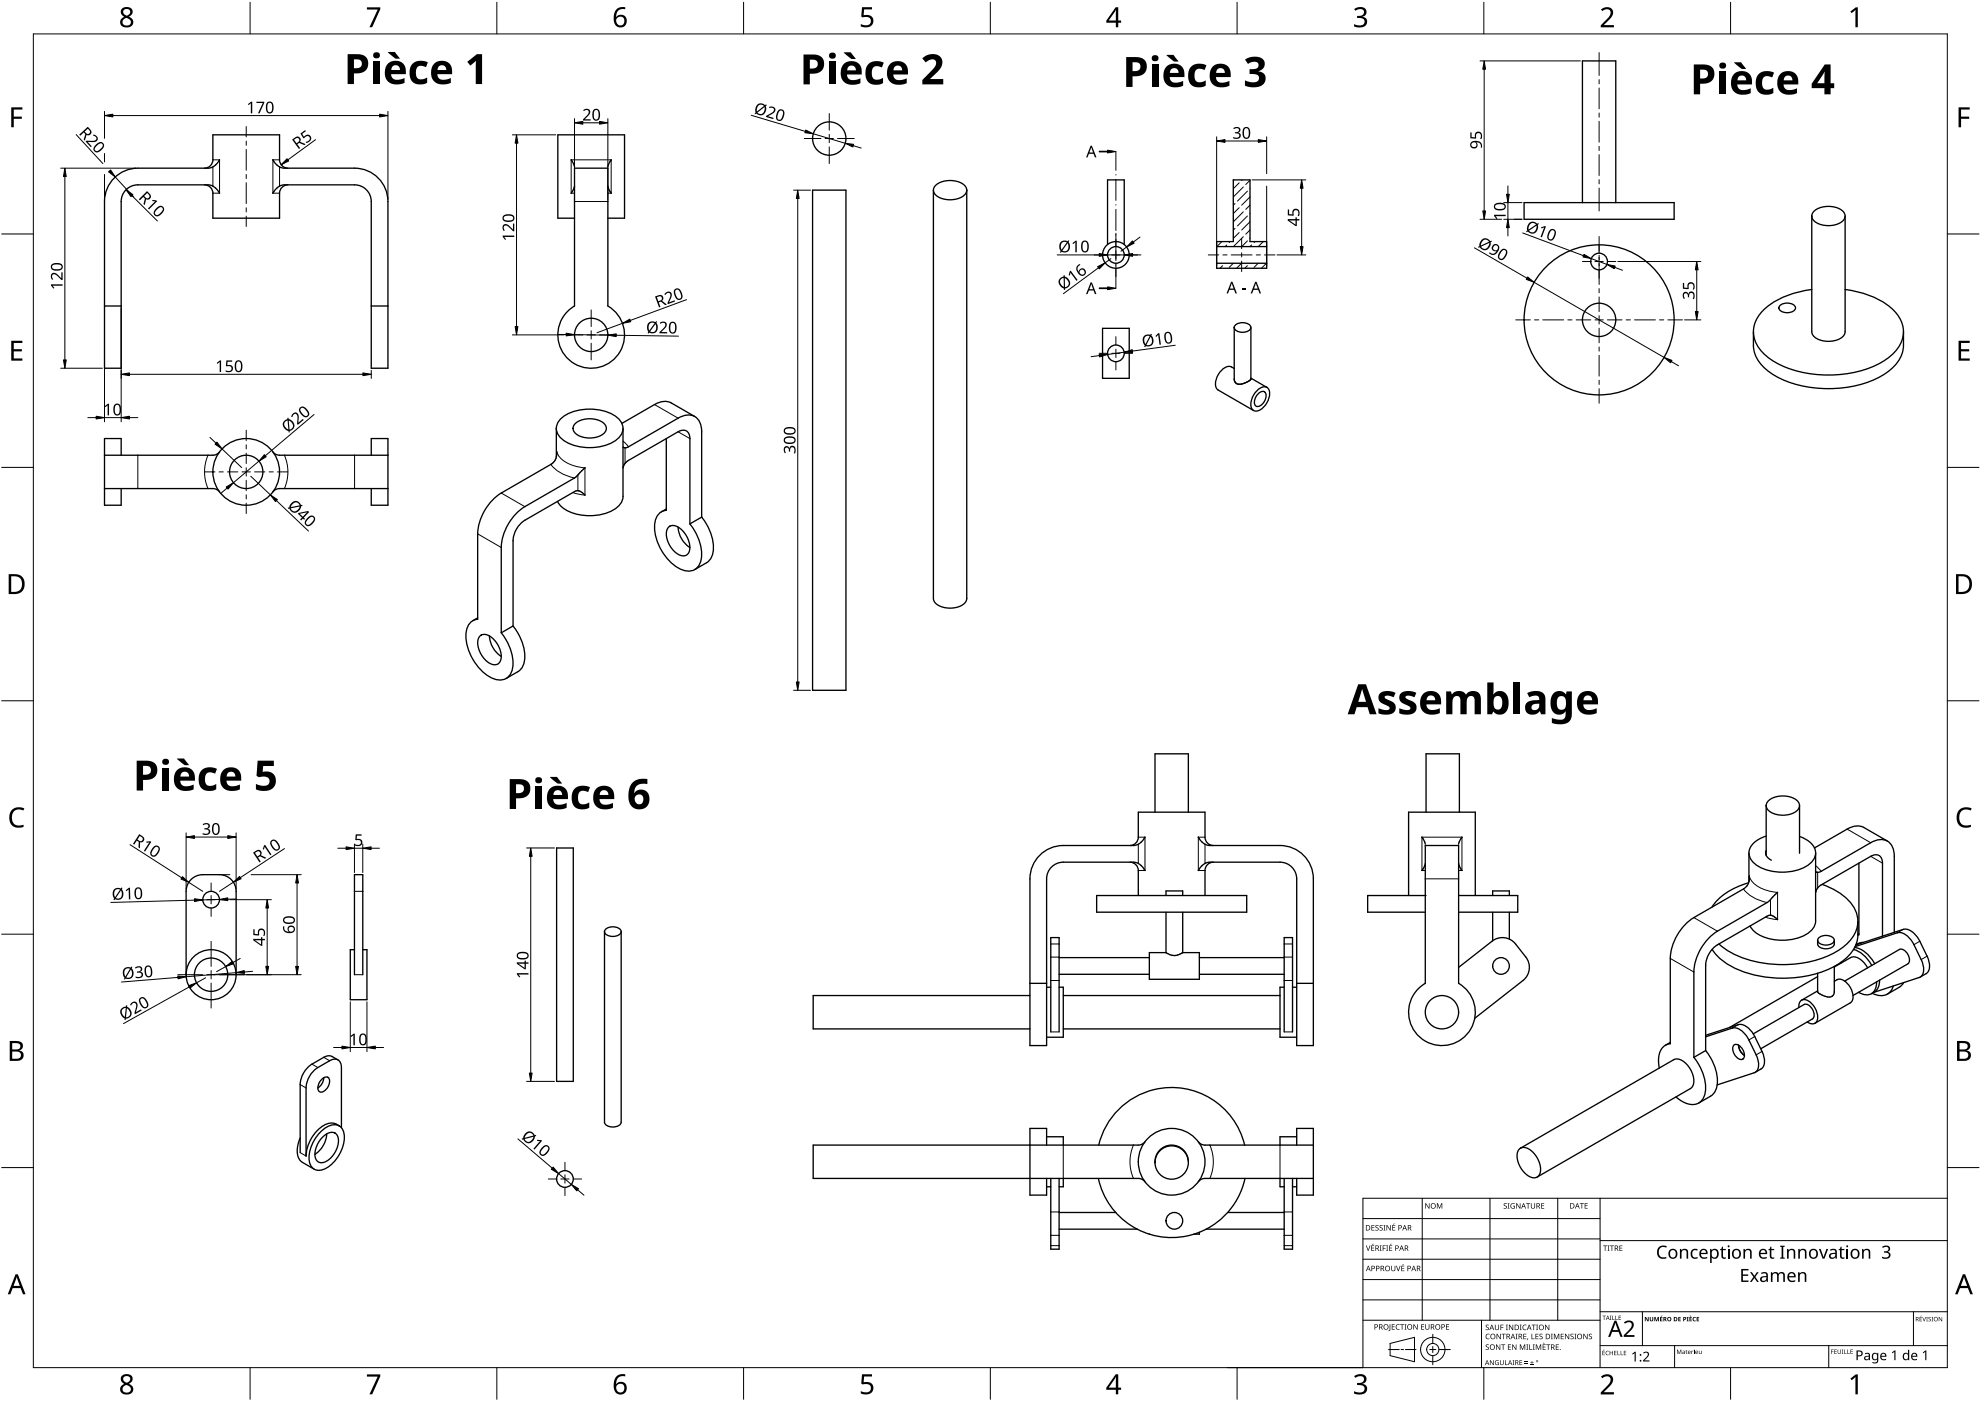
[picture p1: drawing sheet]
<svg xmlns="http://www.w3.org/2000/svg" width="594mm" height="420mm" viewBox="0 0 594 420" stroke-linecap="round" stroke-linejoin="round" font-family="sans-serif">
<g fill="none" stroke="#000" stroke-width=".4">
<path d="M61.3 55.4a2.5 2.5 0 0 1 2.5 2.5v7.5h20v-7.5a2.5 2.5 0 0 1 2.5-2.5M65.8 47.9l-1.1 1.5a3.4 3.4 0 0 1-2.3 1h-21.1a10 10 0 0 0-10 10v50h5v-50a5 5 0 0 1 5-5h21.1a4.3 4.3 0 0 1 3.4 2.5M65.8 57.9h.1M65.8 47.9h.1M81.8 47.9h.1M81.8 57.9h.1M81.8 47.9l1.2 1.5a3.4 3.4 0 0 0 2.3 1h21a10 10 0 0 1 10 10v50h-5v-50a5 5 0 0 0-5-5h-21a4.3 4.3 0 0 0-3.5 2.5M86.3 50.4a2.5 2.5 0 0 1-2.5-2.5v-7.5h-20v7.5a2.5 2.5 0 0 1-2.5 2.5M171.3 47.9h.1M171.3 47.9l1 2.2M171.3 57.9h.1M172.3 50.4h10v41.4a10 10 0 0 1 2.7 15.1 10 10 0 0 1-15.4 0 10 10 0 0 1 2.7-15.1z"/>
<path d="M172.3 55.8l-1 2.1M182.3 55.8l1 2.1M183.3 47.9l-1 2.2M183.3 57.9h.1M183.3 47.9h.1M243.7 57h10v150h-10zM279.9 57v122.5a3.4 3.4 0 0 0 3.1 2.7 6.7 6.7 0 0 0 6.5-1.6l.4-1.1v-122.5M280.8 55.4a7.1 7.1 0 0 1 8.7 .5 2.1 2.1 0 0 1-1 3.2 7.1 7.1 0 0 1-8.2-1 1.89 1.89 0 0 1 .5-2.7zM369.9 54h5v18.5h5v8h-15v-8h5zM172.3 65.4h-5v-25h20v25h-5M337.1 73.3v-19.3h-5v19.3M364.9 79h15"/>
<path d="M364.9 74h15M457.1 60.8h45v5h-45zM474.6 60.8v-42.5h10v42.5M543.3 64.8v34.7a3.4 3.4 0 0 0 3.1 2.6 6.7 6.7 0 0 0 6.5-1.5l.4-1.1v-34.7M544.2 63.2a7.1 7.1 0 0 1 8.7 .5 2.1 2.1 0 0 1-1 3.1 7.1 7.1 0 0 1-8.2-.9 1.89 1.89 0 0 1 .5-2.7zM31.3 91.8h5M111.3 91.8h5M330.6 98.5h8v15h-8zM370.1 98.2l.1 16 .7 .9 1.1 .1 2-.6 1.1-.9M370.5 97.5a3.4 3.4 0 0 1 4.5 .3 1.55 1.55 0 0 1-1.7 1.8h-1.3a1.42 1.42 0 0 1-1.5-.6 1.42 1.42 0 0 1 0-1.5zM375.1 98.2v15.5M525.8 99.5a12.3 12.3 0 0 0 1.6 8.8 22.1 22.1 0 0 0 14.6 7.7 34.3 34.3 0 0 0 22.9-3.7 10.9 10.9 0 0 0 5.9-8.7v-4.1"/>
<path d="M533.8 91.6a3.4 3.4 0 0 1 4.6 .4 1.55 1.55 0 0 1-1.8 1.7h-1.3a1.42 1.42 0 0 1-1.4-.5 1.42 1.42 0 0 1-.1-1.6zM543.3 86.8a24.1 24.1 0 0 0-15.5 7.3 8.4 8.4 0 0 0 1.5 12.3 30 30 0 0 0 21.2 6 27.7 27.7 0 0 0 16.9-6 8.7 8.7 0 0 0-.4-14.2 26.1 26.1 0 0 0-13.7-5.4M370.1 110.5a2.87 2.87 0 0 0-4.3 1.2 4.5 4.5 0 0 0-.8 5l10.9 6.4M375.1 113.7h.1M375.1 113.4l4.8 2.8M376.9 117.2l.5-.5a1.92 1.92 0 0 1 2.5-.5 1.92 1.92 0 0 1 .8 2.5 5.1 5.1 0 0 1-4.3 4.6 2.28 2.28 0 0 1-1.1-3.4l.6-1.4zM377.5 117.9a1.25 1.25 0 0 1 1.7-.4 1.25 1.25 0 0 1 .4 1.7 2.79 2.79 0 0 1-2.9 2.6 2.79 2.79 0 0 1 .8-3.9zM36.3 136.5v-5h-5v20h5v-5M65.8 135.5l-1.1 .9-.9 .1h-32.5M81.8 135.5l.7 .6 1.3 .4h32.5M111.3 136.5v-5h5v20h-5v-5M166.8 128.5v8.5"/>
<path d="M166.9 135.4h.1M166.9 135.4l.1 .6a3.6 3.6 0 0 1-1.8 3.3l-14.9 8.6a15.6 15.6 0 0 0-7 12.2v25.6a3.9 3.9 0 0 0-3.5 4 14.7 14.7 0 0 0 8.8 14 3.9 3.9 0 0 0 5.2-3.8 15.2 15.2 0 0 0-3.5-10.1M168.2 125.6a14.5 14.5 0 0 1 17.3 0 3.9 3.9 0 0 1-.7 6.4 14.7 14.7 0 0 1-16.6-.6 3.8 3.8 0 0 1 0-5.8zM172.7 126.9a7.1 7.1 0 0 1 8.7 .4 2.1 2.1 0 0 1-1 3.2 7.1 7.1 0 0 1-8.2-.9 1.89 1.89 0 0 1 .5-2.7zM186.8 134.1l.8 .2 .9-.3 14.9-8.6a4.4 4.4 0 0 1 6.2 .7l.7 1.9 .1 1.5v25.6M186.8 128.5v20.4a6.1 6.1 0 0 1-4.9 5 14.6 14.6 0 0 1-13.8-2.2l-.9-1.3M199.8 131.5v21.5a3.9 3.9 0 0 0-3.5 4.1 14.7 14.7 0 0 0 8.8 14 3.9 3.9 0 0 0 5.3-3.9 15.2 15.2 0 0 0-3.5-10.1M208.4 124.9l-7.1-4.1a5 5 0 0 0-5 .5l-9.8 5.7M31.3 146.5h32.5l1.4 .4 .6 .6M116.3 146.5h-32.5l-.9 .2-1.1 .8M175.4 148.5h.1M175.4 148.5a2.46 2.46 0 0 0-3.1-1.1l-14.9 8.6a7.8 7.8 0 0 0-3.5 6.1v25.6"/>
<path d="M175.4 140.3l-3.1 3.1-14.9 8.5a15.6 15.6 0 0 0-7.1 12.3v25.6M186.8 140.4a3.4 3.4 0 0 1 1.7-2.3l14.9-8.6a2.15 2.15 0 0 1 2.5-.3 2.15 2.15 0 0 1 1 2.3v25.6M199.8 152.6l-1.4 .9M200.4 158.2a2.56 2.56 0 0 1 3.6 .3 7.1 7.1 0 0 1 2.6 7.1 2.1 2.1 0 0 1-3.2 .6 7.1 7.1 0 0 1-3.3-7.5zM203.4 158.1a7.8 7.8 0 0 0 3.5 6.1M210.4 155.1a14.7 14.7 0 0 1 3.3 11 4.1 4.1 0 0 1-1.8 2.7l-3.5 2M210.4 155.1l-3.5 2M143.3 185.3l-1.5 .8M143.8 190.9a2.56 2.56 0 0 1 3.7 .3 7.1 7.1 0 0 1 2.6 7 2.1 2.1 0 0 1-3.3 .7 7.1 7.1 0 0 1-3.3-7.5zM146.8 190.7a7.8 7.8 0 0 0 3.5 6.1M153.9 187.7a14.7 14.7 0 0 1 3.3 11.1 4.1 4.1 0 0 1-1.9 2.6l-3.5 2.1M153.9 187.7l-3.6 2.1"/>
<path d="M530.5 240a7.1 7.1 0 0 1 8.8 .5 2.1 2.1 0 0 1-1.1 3.1 7.1 7.1 0 0 1-8.2-.9 1.89 1.89 0 0 1 .5-2.7zM166.9 254.3h5v70h-5zM338.9 253.6a2.5 2.5 0 0 0 2.5-2.5v-7.5h20v7.5a2.5 2.5 0 0 0 2.5 2.5M338.9 258.6a2.5 2.5 0 0 1 2.5 2.5v7.5M343.4 251.1l-1.2 1.5a3.4 3.4 0 0 1-2.3 1h-21a10 10 0 0 0-10 10v50h5v-50a5 5 0 0 1 5-5h21a4.3 4.3 0 0 1 3.5 2.5M343.4 251.1h.1M346.4 243.6v-17.5h10v17.5M359.4 251.1h.1M359.4 251.1l1.1 1.5a3.4 3.4 0 0 0 2.3 1h21.1a10 10 0 0 1 10 10v50h-5v-50a5 5 0 0 0-5-5h-21.1a4.3 4.3 0 0 0-3.4 2.5M363.9 258.6a2.5 2.5 0 0 0-2.5 2.5v7.5M426.4 251.1h.1M426.4 251.1l1 2.1"/>
<path d="M427.4 258.9l-1 2.2M427.4 253.6h10v41.3a10 10 0 0 1 2.7 15.1 10 10 0 0 1-15.3 0 10 10 0 0 1 2.6-15.1zM427.7 243.6v-17.5h10v17.5M437.4 258.9l1 2.2M438.4 251.1l-1 2.1M438.4 251.1h.1M524.5 255.8v8.5M529.7 255a2.18 2.18 0 0 0 1.5 3M529.7 250.7a6.4 6.4 0 0 0-5.2 5.1 6.1 6.1 0 0 0 4.9 5 14.6 14.6 0 0 0 13.7-2.1 4 4 0 0 0-.9-6.6l-2.5-1.2M529.7 241.6v14.9M539.7 241.6v14.3M544.5 255.8v20.4a6.1 6.1 0 0 1-5 5 14.6 14.6 0 0 1-13.8-2.2l-.9-1.3"/>
<path d="M557.5 258.9v21.5h-.3M566 252.2l-7.1-4a5 5 0 0 0-5 .4l-9.8 5.7M181.3 279.4v57.1a2.89 2.89 0 0 0 4.2 1.1l.7-.7 .1-.4v-57.1M181.6 278.7a3.4 3.4 0 0 1 4.6 .3 1.55 1.55 0 0 1-1.8 1.8h-1.3a1.42 1.42 0 0 1-1.4-.6 1.42 1.42 0 0 1-.1-1.5zM328.9 268.6h45v5h-45zM343.4 261.1h.1M349.7 268.6v-1.4h5v1.4M349.7 273.6v12.1M354.7 273.6v12.1M359.4 261.1h.1M422.4 268.6v-25h20v25M426.4 261.1h.1"/>
<path d="M427.7 268.6h-17.5v5h17.2M437.7 268.6h17.5v5h-17.8M438.4 261.1h.1M447.6 268.6v-1.4h5v1.4M447.6 273.6v8.5M452.6 273.6v8M524.4 264.7a18.7 18.7 0 0 0-11 7.4M524.5 264.3a3.4 3.4 0 0 1-1.6 2.3l-14.9 8.6a15.6 15.6 0 0 0-7.1 12.2v25.6a4 4 0 0 0-3.5 4.3l.2 3M524.6 262.7l-.1 1.6M533.1 275.8a3 3 0 0 0-2.7-1.3l-15.4 8.9a7.8 7.8 0 0 0-3.5 6.1v25.6M533.1 267.6l-3.2 3.1-14.9 8.6a15.6 15.6 0 0 0-7 12.2v25.6M533.1 275.8h.1"/>
<path d="M533.1 267.6h.1M544.5 267.7l.6-1.4 1-.9 14.9-8.6a2.15 2.15 0 0 1 2.5-.2 2.15 2.15 0 0 1 1 2.3v21.9M544.5 261.4l.6 .2 .8-.1 15.1-8.8a4.4 4.4 0 0 1 6.2 .8l.7 1.8 .2 1.5v22.8M546.4 265.2a16.3 16.3 0 0 1 10.1 8 8.5 8.5 0 0 1-2.8 10 30.3 30.3 0 0 1-22.4 5.9 27 27 0 0 1-15.8-6M557.2 276.3v4.1M557.5 280l-.3 .1M55.8 292.3v-25a5 5 0 0 1 5-5h5a5 5 0 0 1 5 5v25M106.3 292.3v-30h2.5v30M106.3 284.8h-1.3v15h5v-15h-1.2M308.9 294.9h5M308.9 298.6h-65v10h65M313.9 296.1h1.2"/>
<path d="M317.6 296.1h1.3v15h-5M317.6 292.2h27.1M317.6 287.2h27.1M318.9 298.6h65M349.7 285.7h-5v8h15v-8h-5M354.7 285.7a4 4 0 0 1-5 0M359.7 292.2h25.4M359.7 287.2h25.4M385.1 296.1h-1.2v15h5M387.6 296.1h1.3M388.9 294.9h5M437.4 290.1l10.1-7.9a5 5 0 0 1 7 .9l3.1 3.9a5 5 0 0 1-.9 7.1l-14.4 11.3"/>
<path d="M545.1 282v1.1a2.89 2.89 0 0 0 4.3 1l.6-.6 .1-1.5M545.1 292.9l-26.5 15.3M545.1 297.2l-4.8 2.7M545.4 281.3a3.4 3.4 0 0 1 4.6 .3 1.55 1.55 0 0 1-1.8 1.8h-1.3a1.42 1.42 0 0 1-1.4-.6 1.42 1.42 0 0 1-.1-1.5zM550.1 290l4.9-2.8a3.4 3.4 0 0 1 3.8 1.3l1.3 1.8M550.1 289.8v7.6a1.72 1.72 0 0 1-1 1.6 1.72 1.72 0 0 1-1.8-.2l-1.5-.7-.7-.6v-5.6M550.1 294.3a2.87 2.87 0 0 1 4.3 1.2 4.5 4.5 0 0 1 .8 5l-10.9 6.4M552.2 288.5v.3M553.2 294.2l16.4-9.5a2.89 2.89 0 0 1 3 3.2l-.2 .9-.3 .3-16.4 9.5M555.8 284.7a9.4 9.4 0 0 1 5.5 4.8M556.2 284.2a8.8 8.8 0 0 1 6 4.8M556.3 283.9l12.7-4.2a4.9 4.9 0 0 1 4.8 3.2l2.3 4.9a4.1 4.1 0 0 1-.2 5.2l-14 4.6"/>
<path d="M556.8 283.3l14-4.6a4.9 4.9 0 0 1 4.7 3.2l2.4 4.9a4 4 0 0 1-2 6.2M557.2 280.4a10.9 10.9 0 0 1-5.9 8.7 34.8 34.8 0 0 1-33.1 .2 14.7 14.7 0 0 1-4.8-4.6M558.8 282.6l-1.2 .2-1.1 .6M562.8 294.5a3.2 3.2 0 0 1-3.6 3.8l-1.8-.7M563.7 294a3.8 3.8 0 0 1-2.5 4M567.8 295.7a3.9 3.9 0 0 1-5.6 2.5l-.8-.3M570.9 294.7l-1 1.2-3.9 2.2M101.4 317.9a3.6 3.6 0 0 0-3.2-1.2l-4.6 2.4a7.8 7.8 0 0 0-3.6 6.2v20.4M315.1 309.5v-28.3h2.5v28.3M318.9 308.6h65M385.1 309.5v-28.3h2.5v28.3M500.9 312.6l-1.5 .9"/>
<path d="M508 317.1a14.7 14.7 0 0 1 3.3 11.1 4 4 0 0 1-6.2 2.4l-2.5-1.6M511.5 315.1a14.7 14.7 0 0 1 3.3 11 4.1 4.1 0 0 1-1.8 2.7l-3.6 2M511.5 310.5l9.8-3.2a4.9 4.9 0 0 1 4.7 3.2l2.4 4.8a4 4 0 0 1-2 6.3M511.5 310.9l8-2.6a4.9 4.9 0 0 1 4.8 3.2l2.3 4.9a4.1 4.1 0 0 1-.2 5.2l-11.4 3.8M511.5 315.1l-3.5 2M519.8 313.6a1.55 1.55 0 0 1 2.5 .6l.6 1.2a1.42 1.42 0 0 1 .2 1.5 1.42 1.42 0 0 1-1.3 .8 3.4 3.4 0 0 1-2-4.1zM521.4 313.4a3.9 3.9 0 0 0 1.7 3.1M525.8 310.1l15.2-8.9a2.89 2.89 0 0 1 3 3.2l-.2 .9-.3 .3-15.5 8.9M539.5 302.1a1.88 1.88 0 0 1 .9-2.2 1.88 1.88 0 0 1 2.4 .6 5.1 5.1 0 0 1 1.8 6.1 1.94 1.94 0 0 1-2.6-.1M96.4 339.2a5 5 0 0 1 5.3-1.6 5.4 5.4 0 0 1 1 6.5 10.5 10.5 0 0 1-6.3 6.8 3.1 3.1 0 0 1-3.7-3.7 11.9 11.9 0 0 1 3.7-8zM96.6 323.5a1.25 1.25 0 0 1 1.7-.4 1.25 1.25 0 0 1 .5 1.7 2.79 2.79 0 0 1-3 2.6 2.79 2.79 0 0 1 .8-3.9zM97.1 323.2a3.9 3.9 0 0 1-1.8 3.1"/>
<path d="M101.7 337.6a4.5 4.5 0 0 0-6.2 1.1 11.8 11.8 0 0 0-3.7 8v-20.4a7.8 7.8 0 0 1 3.5-6.1l3.6-2.1a2.15 2.15 0 0 1 2.5-.2 2.15 2.15 0 0 1 1 2.3v18M90 341.3a6.6 6.6 0 0 0 .1 6.9l4.1 2.4M96.6 341.1a3.1 3.1 0 0 1 4.3-.9 5.9 5.9 0 0 1-1.6 7 3.1 3.1 0 0 1-4.3 .9 5.9 5.9 0 0 1 1.6-7zM98 340.1a7.8 7.8 0 0 1-3.6 6.1M313.9 343.4v-5h-5v20h5v-5M313.9 340.9h5v2.5M313.9 355.9h1.2M315.1 353.4v21.2h2.5v-21.2M318.9 353.4v2.5h-1.3M329.4 353.4a22.5 22.5 0 0 0 22 17.7 22.5 22.5 0 0 0 22-17.7M343.4 342.4l-1.1 .8-.9 .2h-97.5v10h97.5l1.3 .4 .7 .6M356.4 348.3a5 5 0 0 0-5.3-4.9 5 5 0 0 0-4.7 5.4"/>
<path d="M359.4 342.4l1.1 .8 .9 .2h32.5M373.3 343.4a22.5 22.5 0 0 0-21.9-17.3 22.5 22.5 0 0 0-21.9 17.3M383.9 353.4v2.5h1.2M385.1 353.4v21.2h2.5v-21.2M387.6 355.9h1.3M388.9 343.4v-5h5v20h-5v-5M388.9 340.9h-5v2.5M393.9 353.4h-32.5l-1.4 .4-.6 .6M455.5 344.7a2.56 2.56 0 0 1 3.7 .3 7.1 7.1 0 0 1 2.6 7.1 2.1 2.1 0 0 1-3.3 .6 7.1 7.1 0 0 1-3.3-7.5zM456 344.3l45.9-26.5a3.4 3.4 0 0 1 3.9 1.3 6.7 6.7 0 0 1 1.9 6.5l-.8 .9-45.9 26.5M317.6 368.6h23.4M317.6 363.6h17"/>
<path d="M344.7 370.1h.1M359.7 369.6v.5h-1.6M361.7 368.6h23.4M368.2 363.6h16.9"/>
<circle cx="248.7" cy="41.5" r="5"/>
<circle cx="334.6" cy="76.5" r="2.5"/>
<circle cx="334.6" cy="76.5" r="4"/>
<circle cx="479.6" cy="78.4" r="2.5"/>
<circle cx="479.6" cy="95.9" r="5"/>
<circle cx="479.6" cy="95.9" r="22.5"/>
<circle cx="177.3" cy="100.4" r="5"/>
<circle cx="334.6" cy="106" r="2.5"/>
<circle cx="73.8" cy="141.5" r="5"/>
<circle cx="73.8" cy="141.5" r="10"/>
<circle cx="63.3" cy="269.8" r="2.5"/>
<circle cx="63.3" cy="292.3" r="5"/>
<circle cx="63.3" cy="292.3" r="7.5"/>
<circle cx="450.1" cy="289.7" r="2.5"/>
<circle cx="432.4" cy="303.6" r="5"/>
<circle cx="169.4" cy="353.6" r="2.5"/>
<circle cx="351.4" cy="348.4" r="10"/>
<circle cx="351.4" cy="348.6" r="5"/>
<circle cx="352.2" cy="366.1" r="2.5"/>
</g>
<g fill="none" stroke="#000" stroke-width=".3">
<path d="M63.8 47.9h2v10h-2M63.8 50.1v5.7M83.8 50.1v5.7M83.8 47.9h-2v10h2M172.3 57.9h-1v-10h12v10h-1M172.3 60.4h10M41.3 136.5v10M62.4 136.5a12.5 12.5 0 0 0 0 10M85.3 136.5a12.5 12.5 0 0 1 0 10M106.3 136.5v10M165.2 139.3a11.3 11.3 0 0 0 7.1 4.1M166.9 136.3v-.9a7.5 7.5 0 0 0 6 4.5l2.5 .4v8.2l-3.6-.8"/>
<path d="M186.8 132.3l1.7 1.7M187.4 134.3v4.7M196.3 121.3l7.1 4.1M203.4 129.5l3.5 2M150.3 147.9l7.1 4M173.3 142.5v4.6M143.3 160.1l7 4.1M341.4 251.1h2v10h-2M341.4 253.2v5.7M361.4 251.1h-2v10h2M361.4 253.2v5.7M544.5 259.6l1.6 1.7"/>
<path d="M553.9 248.6l7.1 4.1M561 256.8l3.5 2.1M106.3 267.3h2.5M427.4 261.1h-1v-10h12v10h-1M427.4 263.6h10M508 275.2l7 4.1M522.9 266.6a11.3 11.3 0 0 0 7 4.1M524.6 263.6v-.9a7.5 7.5 0 0 0 6 4.5l2.5 .4v8.2l-3.7-.7M531 269.8v4.7M545.1 261.6v4.7M570.8 278.7l-1.8 1M106.3 292.3h2.5"/>
<path d="M315.1 283.1h2.5M315.1 287h2.5M315.1 294.1h2.5M385.1 283.1h2.5M385.1 287h2.5M385.1 294.1h2.5M500.9 287.4l7.1 4.1M556.8 283.3l-.3 .2M575.7 282.3l-1.7 1M577.9 286.8l-1.8 1M93.6 319.1l1.7 1.1M97.1 317.1l1.8 1"/>
<path d="M315.1 309.5h2.5M385.1 309.5h2.5M521.3 307.3l-1.8 1M526.2 310.9l-1.7 1M528.4 315.3l-1.8 1.1M90 325.3l1.8 1M90 345.7l1.8 1M318.9 343.4v10M339.9 343.4a12.5 12.5 0 0 0 0 10M362.8 343.4a12.5 12.5 0 0 1 0 10M383.9 343.4v10M315.1 373.6h2.5"/>
<path d="M315.1 363.5h2.5M315.1 370.5h2.5M385.1 373.6h2.5M385.1 363.5h2.5M385.1 370.5h2.5"/>
</g>
<g fill="none" stroke="#000" stroke-width=".3">
<path d="M370 54l-.1 .1M371.6 54.8l-1.7 1.8M372.5 54l-.1 .1M372.9 56.1l-3 3M374.1 57.3l-3 3M374.9 54.1l-1.3 1.2M374.9 56.6h-.1M374.9 59l-2.5 2.5M364.9 79h.1M366.4 72.5l-1.5 1.5M366.6 79.7l-.7 .8M367.9 73.5l-.5 .5"/>
<path d="M368.9 72.5l-.3 .2M369.9 79l-1.3 1.2M370.4 61l-.5 .6M370.4 68.5l-.5 .5M371.6 62.3l-1.7 1.7M371.6 69.7l-1.7 1.8M372.3 79l-1.5 1.5M372.9 63.5l-3 3M372.9 71l-3 3M374.1 72.2l-1.7 1.8M374.1 79.7l-.8 .8M374.1 64.8l-3 3"/>
<path d="M374.9 71.5h-.1M374.9 61.5l-1.3 1.3M374.9 64h-.1M374.9 66.5l-2.5 2.5M374.9 69l-1.3 1.2M375.3 73.5l-.4 .5M376.4 72.5l-.3 .2M377.3 79l-1.2 1.2M378.8 72.5l-1.5 1.5M379.8 79l-1.5 1.5M379.9 73.9l-.1 .1"/>
</g>
<g fill="none" stroke="#000" stroke-width=".3">
<path d="M426.5 359.4v36.5M446.8 359.4v36.5M467.1 359.4v36.5M479.8 359.4v50.8M584 359.4h-175.3v50.8h-40.6M408.7 365.5h71.1M408.7 371.5h71.1M408.7 377.6h71.1M479.8 372.1h104.2M408.7 383.7h71.1M408.7 389.8h71.1M408.7 395.9h71.1"/>
<path d="M444.3 395.9v14.3M479.8 393.4h104.2M492.5 393.4v10.2M573.8 393.4v10.2M416.4 404.7h3.2M416.9 402.9l7.3-1.8v7.3l-7.3-1.8zM420.2 404.7h.7M421.4 404.7h3.2M428.8 404.7h1.8M429.7 400.2v2.7M429.7 403.8v1.8M429.7 406.6v2.7"/>
<path d="M431.5 404.7h3.4M479.8 403.6h104.2M502.2 403.6v6.6M548.4 403.6v6.6"/>
<circle cx="429.7" cy="404.7" r="1.83"/>
<circle cx="429.7" cy="404.7" r="3.7"/>
</g>
<g fill="#000">
<path d="M409.6 373.5h.2l.5 1.4 .5-1.4h.2l-.6 1.6h-.2zM411.7 373h.2l-.4 .4zM411.2 373.5h.9v.2h-.7v.5h.7v.2h-.7v.5h.7v.2h-.9zM411.3 367.4h.9v.2h-.7v.5h.6v.2h-.6v.5h.7v.2h-.9zM412.5 367.6l.6-.2 .3 .1v.2a.38 .38 0 0 0-.5-.2 .38 .38 0 0 0-.2 .5 .38 .38 0 0 0 .5 .2 .53 .53 0 0 1 .1 .8 .53 .53 0 0 1-.8 0v-.2a.41 .41 0 0 0 .6 .1 .41 .41 0 0 0 .1-.5 .41 .41 0 0 0-.5-.2zM413.8 373.5h.5l-.2 .2v1.3l.2 .1h-.5l.1-.1v-1.3zM413.8 367.6l.5-.2 .4 .1-.1 .2a.38 .38 0 0 0-.5-.2 .38 .38 0 0 0-.2 .5 .38 .38 0 0 0 .5 .2 .53 .53 0 0 1 .2 .8 .53 .53 0 0 1-.8 0v-.2a.41 .41 0 0 0 .5 .1 .41 .41 0 0 0 .1-.5 .41 .41 0 0 0-.5-.2zM414.7 373.5h.9v.2h-.7v.6h.6v.1h-.6v.7h-.2zM414.9 367.4h.6l-.2 .2v1.3l.2 .1h-.6l.2-.1v-1.3zM415.7 373.5h.6l-.2 .2v1.3l.2 .1h-.6l.2-.1v-1.3zM417.1 373h.2l-.4 .4zM415.8 367.4h.2l.9 1.4v-1.4h.2v1.6h-.3l-.8-1.3v1.3h-.2z"/>
<path d="M416.6 373.5h.9v.2h-.7v.5h.7v.2h-.7v.5h.7v.2h-.9zM418 366.9h.3l-.5 .4zM417.5 367.4h.9v.2h-.7v.5h.7v.2h-.7v.5h.7v.2h-.9zM417.2 379.6h.2v1.1a.42 .42 0 0 0 .4 .4 .42 .42 0 0 0 .4-.5v-1h.2v1a.62 .62 0 0 1-.6 .6 .62 .62 0 0 1-.6-.6zM418.7 379.6h.2l.4 1.4 .5-1.4h.2l-.6 1.6h-.2zM420.7 379.1h.3l-.5 .4zM427.4 360.8h.2l.9 1.4v-1.4h.2v1.7h-.2l-.9-1.4v1.4h-.2zM430.9 360.8h.3l.5 1.4 .5-1.4h.3v1.7h-.2v-1.5l-.7 1.5-.5-1.5v1.5h-.2zM451 361l.6-.2 .3 .1-.1 .2a.38 .38 0 0 0-.5-.2 .38 .38 0 0 0-.1 .5 .38 .38 0 0 0 .4 .2 .53 .53 0 0 1 .2 .8 .53 .53 0 0 1-.8 0v-.1a.41 .41 0 0 0 .6 0 .41 .41 0 0 0 .1-.5 .41 .41 0 0 0-.5-.2zM452.1 360.8h.6l-.2 .2v1.3l.2 .2h-.6l.2-.2v-1.3zM453.2 361l.7-.2 .4 .1-.1 .2a.67 .67 0 0 0-1 .5 .67 .67 0 0 0 .9 .7v-.5h-.4v-.2h.6v.8a.88 .88 0 0 1-1.2-.2 .88 .88 0 0 1 .1-1.2zM454.7 360.8h.2l.9 1.4v-1.4h.2v1.7h-.3l-.8-1.4v1.4h-.2z"/>
<path d="M457.7 360.8h1.2v.2h-.5v1.5h-.2v-1.5h-.5zM459.1 360.8h.2v1.1a.42 .42 0 0 0 .4 .4 .42 .42 0 0 0 .4-.4v-1.1h.2v1.1a.62 .62 0 0 1-.6 .6 .62 .62 0 0 1-.6-.6zM462.2 360.8h.9v.2h-.7v.5h.6v.2h-.6v.6h.7v.2h-.9zM473.8 360.8h1.2v.2h-.5v1.4h-.2v-1.4h-.5zM475.2 360.8h.9v.2h-.7v.5h.7v.2h-.7v.6h.7v.1h-.9zM480.7 373.5h1.3v.2h-.5v1.4h-.2v-1.4h-.6zM482.1 373.5h.6l-.2 .2v1.3l.2 .1h-.6l.2-.1v-1.3zM482.8 373.5h1.2v.2h-.5v1.4h-.2v-1.4h-.5zM485.6 373.5h1v.2h-.7v.5h.6v.2h-.6v.6h.7v.1h-1zM497.4 374.1a2.17 2.17 0 0 1 2.5-.3l-.2 .4a1.55 1.55 0 0 0-2 .3 1.55 1.55 0 0 0-.1 2 1.51 1.51 0 0 0 2.1 .4v.5a2.03 2.03 0 0 1-2.5-.7 2.03 2.03 0 0 1 .2-2.6zM503.8 374.6h.4v.4a1.11 1.11 0 0 1 1.3-.4 1.11 1.11 0 0 1 .8 1v1.9h-.5v-1.9a.78 .78 0 0 0-1-.7 .78 .78 0 0 0-.5 1.1v1.5h-.5zM507.3 374.9l.7-.4 1.1 .2-.1 .4-.2-.1a1.06 1.06 0 0 0-1.3 1.2 1.06 1.06 0 0 0 1.6 .7v.5a1.52 1.52 0 0 1-2-.5 1.52 1.52 0 0 1 .2-2z"/>
<path d="M516.4 373.9h.3v.7h.8v.3h-.8v1.9l.3 .3h.6l-.1 .4a.85 .85 0 0 1-1.3-.9v-1.7h-.4v-.2l.4-.2zM518.1 374.6h.5v2.9h-.5zM522.8 374.6h.4l.1 .4a1.11 1.11 0 0 1 1.2-.4 1.11 1.11 0 0 1 .8 1v1.9h-.5v-1.9a.78 .78 0 0 0-.9-.7 .78 .78 0 0 0-.6 1.1v1.5h-.5zM530.9 373.9h.3v.7h.9v.3h-.9v1.9l.3 .3h.6l-.1 .4a.85 .85 0 0 1-1.3-.9v-1.7h-.4v-.2l.4-.2zM533.8 373.6h1.4v.3l-.4 .1v3.1l.4 .1v.3h-1.4v-.3l.5-.1v-3.1l-.5-.1zM535.9 374.6h.4l.1 .4a1.11 1.11 0 0 1 1.2-.4 1.11 1.11 0 0 1 .8 1v1.9h-.5v-1.9a.78 .78 0 0 0-1-.7 .78 .78 0 0 0-.5 1.1v1.5h-.5zM539.3 374.6h.4v.4a1.11 1.11 0 0 1 1.3-.4 1.11 1.11 0 0 1 .7 1v1.9h-.4v-1.9a.78 .78 0 0 0-1-.7 .78 .78 0 0 0-.5 1.1v1.5h-.5zM545.5 374.6h.5l.8 2.4 .9-2.4h.5l-1.1 2.9h-.5zM552 373.9h.3v.7h.8v.3h-.8v1.9l.2 .3h.6v.4a.85 .85 0 0 1-1.3-.9v-1.7h-.4v-.2l.4-.2zM553.7 374.6h.5v2.9h-.5zM558.4 374.6h.4l.1 .4a1.11 1.11 0 0 1 1.2-.4 1.11 1.11 0 0 1 .8 1v1.9h-.5v-1.9a.78 .78 0 0 0-1-.7 .78 .78 0 0 0-.5 1.1v1.5h-.5zM564.4 373.9a1.35 1.35 0 0 1 1.5-.4 1.35 1.35 0 0 1 .9 1.2l-.3 .5-.5 .2a1.1 1.1 0 0 1 .9 1.4 1.1 1.1 0 0 1-1.4 .7l-1.1-.2v-.4a1.17 1.17 0 0 0 1.2 .3 1.17 1.17 0 0 0 .8-1 1.18 1.18 0 0 0-1.4-.5v-.4a.84 .84 0 0 0 1-.1 .84 .84 0 0 0 .1-1.1l-.7-.1-.8 .3z"/>
<path d="M416.7 397.1h.2v1.7l-.5 .4v-.2l.3-.2zM417.4 397.1h.9v.2h-.7v.5h.6v.2h-.6v.6h.7v.2h-.9zM418.8 397.3l.5-.2 .5 .1-.1 .2a.65 .65 0 0 0-.9 .6 .65 .65 0 0 0 .9 .5 .77 .77 0 0 1-1.1-.1 .77 .77 0 0 1 .2-1.1zM419.9 397.1h1.2v.2h-.5v1.5h-.2v-1.5h-.5zM420.2 379.6h.9v.2h-.7v.5h.7v.2h-.7v.5h.7v.2h-.9zM421.2 397.1h.6l-.2 .2v1.3l.2 .2h-.6l.2-.2v-1.3zM423.9 397.1h.2l.9 1.4v-1.4h.1v1.7h-.2l-.9-1.4 .1 1.4h-.2zM426.2 397.1h.9v.2h-.7v.5h.6v.2h-.6v.6h.7v.2h-.9zM427.4 397.1h.2v1.1a.42 .42 0 0 0 .4 .4 .42 .42 0 0 0 .5-.4v-1.1h.2v1.1a.62 .62 0 0 1-.7 .6 .62 .62 0 0 1-.6-.6zM433.6 397.1h1v.2h-.7v.5h.6v.2h-.6v.6h.7v.2h-1zM445.6 397.4l.6-.1h.3l-.1 .2a.38 .38 0 0 0-.5-.1 .38 .38 0 0 0-.1 .5 .38 .38 0 0 0 .5 .2 .53 .53 0 0 1 .1 .8 .53 .53 0 0 1-.8 0v-.2a.41 .41 0 0 0 .6 .1 .41 .41 0 0 0 .1-.6 .41 .41 0 0 0-.5-.1zM448.3 397.3h.2v1a.42 .42 0 0 0 .4 .4 .42 .42 0 0 0 .4-.4v-1h.2v1a.62 .62 0 0 1-.6 .6 .62 .62 0 0 1-.6-.6z"/>
<path d="M450 397.3h.9v.2h-.7v.5h.6v.2h-.6v.7h-.2zM451.6 397.3h.6l-.2 .1v1.3l.2 .2h-.6l.2-.2v-1.3zM452.5 397.3h.2l.9 1.3v-1.3h.2v1.6h-.2l-.9-1.4v1.4h-.2zM455.8 397.3h.5l-.1 .1v1.3l.1 .2h-.5l.1-.2v-1.3zM456.8 397.5l.6-.3 .4 .1-.1 .2a.65 .65 0 0 0-.9 .6 .65 .65 0 0 0 .9 .6 .77 .77 0 0 1-1.1-.1 .77 .77 0 0 1 .2-1.1zM459.3 397.3h1.3v.2h-.6v1.4h-.2v-1.4h-.5zM460.7 397.3h.6l-.2 .1v1.3l.2 .2h-.6l.2-.2v-1.3zM463.3 397.3h.3l.8 1.3v-1.3h.2v1.6h-.2l-.9-1.4v1.4h-.2zM480.6 394.6h.9l-.4 .1v1.2h-.1v-1.2zM482.8 394.6h.5l-.2 .1 .2 1.2h-.5l.1-.2zM483.5 394.6h.2v1.1l.5 .2h-.7zM484.5 394.6h.1v1.1l.6 .2h-.7z"/>
<path d="M485.4 394.6h.7l-.5 .1v.4h.5l-.5 .2v.4l.5 .2h-.7zM493.3 395h.3l.6 .9v-.9h.2v1.3h-.3l-.6-1v1h-.2zM494.7 395h.3v.8a.26 .26 0 0 0 .3 .2 .26 .26 0 0 0 .2-.3v-.7h.3v.8a.53 .53 0 0 1-.5 .5 .53 .53 0 0 1-.6-.5zM496.1 395h.4l.3 .9 .3-.9h.4v1.3h-.3l.1-1.1-.4 1.1h-.2l-.4-1.1 .1 1.1h-.3zM498.2 394.6h.3l-.5 .3zM497.8 395h.8v.2h-.5v.3h.4v.2h-.4v.3h.5v.3h-.8zM503.3 395h.7v.2h-.4v.3h.4v.2h-.4v.3h.4v.3h-.7zM505.8 395h.6l-.2 .2 .2 1.1h-.6l.2-.3zM506.7 394.6l.5 .3zM506.6 395h.8v.2h-.5v.3h.4v.2h-.4v.3h.5v.3h-.8zM507.7 395.1l.7-.1h.2l-.1 .3a.42 .42 0 0 0-.6 .3 .42 .42 0 0 0 .6 .4 .54 .54 0 0 1-.7 .2 .54 .54 0 0 1-.2-.8zM508.8 395h.7v.2h-.4v.3h.4v.2h-.4v.3h.4v.3h-.7z"/>
<path d="M522.2 380.6h2.2v.4h-1.7v1.2h1.6v.4h-1.6v1.4h1.7v.4h-2.2zM524.8 381.5h.6l.7 1.1 .8-1.1h.5l-1 1.5 1.1 1.4h-.6l-.8-1.1-.8 1.1h-.5l1-1.4zM531.1 381.5h.4v.4a1.1 1.1 0 0 1 1.8 .1 1.04 1.04 0 0 1 1.2-.5 1.04 1.04 0 0 1 .8 1v1.9h-.5v-1.8a.71 .71 0 0 0-.9-.7 .71 .71 0 0 0-.5 .9v1.6h-.5v-1.8a.73 .73 0 0 0-.9-.7 .73 .73 0 0 0-.4 1v1.5h-.5zM539.2 381.5h.4l.1 .4a1.11 1.11 0 0 1 1.2-.4 1.11 1.11 0 0 1 .8 1v1.9h-.5v-1.8a.78 .78 0 0 0-.9-.7 .78 .78 0 0 0-.6 1v1.5h-.5zM576.1 394.6h.2l-.4 .3zM575.7 395h.7l-.6 .1v.4h.6l-.6 .1v.5l.6 .2h-.7zM576.5 395h.2l.3 1.1 .4-1.1h.2l-.5 1.3zM577.7 395h.4l-.1 .1 .1 1.2h-.4l.1-.2zM578.4 395.1l.4-.2 .2 .3a.32 .32 0 0 0-.4-.1 .32 .32 0 0 0-.1 .4 .32 .32 0 0 0 .4 .1 .41 .41 0 0 1 0 .7 .41 .41 0 0 1-.6-.2 .31 .31 0 0 0 .5 .1 .31 .31 0 0 0 0-.5l-.4-.2zM579.3 395h.4l-.1 .1 .1 1.2h-.4l.1-.2zM581.4 395l.9 1v-1h.1v1.3l-.9-1.1-.1 1.1zM445.7 400.2l.6-.2 .4 .1v.1a.65 .65 0 0 0-1 .6 .65 .65 0 0 0 1 .6 .77 .77 0 0 1-1.1-.1 .77 .77 0 0 1 .1-1.1z"/>
<path d="M445.6 403.3l.6-.1 .3 .1-.1 .1a.38 .38 0 0 0-.5-.1 .38 .38 0 0 0-.1 .5 .38 .38 0 0 0 .5 .2 .53 .53 0 0 1 .1 .8 .53 .53 0 0 1-.8 0v-.2a.41 .41 0 0 0 .6 .1 .41 .41 0 0 0 .1-.6 .41 .41 0 0 0-.5-.1zM446.8 407.9h.2l.8 1.2v-1.2h.2v1.5h-.2l-.8-1.2v1.2h-.2zM448.5 408.1l.5-.2 .5 .1-.2 .1a.6 .6 0 0 0-.8 .6 .6 .6 0 0 0 .8 .5v-.4l-.3-.2h.5v.7a.8 .8 0 0 1-1.1-.1 .8 .8 0 0 1 .1-1.1zM448.6 403.2h.3l.8 1.3v-1.3h.2v1.6h-.2l-.9-1.3v1.3h-.2zM448.8 400h.2l.9 1.3v-1.3h.2v1.6h-.3l-.8-1.3v1.3h-.2zM450.2 403.2h1.2v.2h-.5v1.4h-.2v-1.4h-.5zM449.8 407.9h.2v1a.38 .38 0 0 0 .4 .3 .38 .38 0 0 0 .4-.3v-1h.2v1a.56 .56 0 0 1-.6 .5 .56 .56 0 0 1-.6-.5zM450.3 400h1.2v.2h-.5v1.4h-.2v-1.4h-.5zM451.3 407.9h.2v1.3h.7v.2h-.9zM452.2 403.2h.9v.2h-.7v.5h.7v.2h-.7v.5h.7v.2h-.9zM453.6 407.9h.5l-.1 .2v1.1l.1 .2h-.5l.2-.2v-1.1zM453.5 403.2h.2l.9 1.3v-1.3h.2v1.6h-.3l-.9-1.3 .1 1.3h-.2z"/>
<path d="M454.5 400h.6l-.2 .2v1.3l.2 .1h-.6l.2-.1v-1.3zM455.7 407.9h.8v.2h-.6v.4h.6v.2h-.6v.5h.6v.2h-.8zM455.8 403.2h.3l.5 1.3 .5-1.3h.3v1.6h-.2v-1.4l-.7 1.4-.5-1.4v1.4h-.2zM457.3 408.8l.9 .1zM457.3 408.4l.9 .1zM456.8 400h.9v.2h-.7v.5h.7v.2h-.7v.5h.7v.2h-.9zM458.1 401.4h.2l-.3 .5zM457.7 403.2h.6l-.2 .2v1.3l.2 .1h-.6l.2-.1v-1.3zM458.6 403.2h.2v1.4h.7v.2h-.9zM458.9 409.2l1 .2zM459.3 400h.2v1.4h.7v.2h-.9zM459.3 408.2l.2 .4h.4l-.4 .1v.4l-.2-.4h-.4l.4-.1z"/>
<path d="M459.7 403.2h.6l-.2 .2v1.3l.2 .1h-.6l.2-.1v-1.3zM460.6 403.2h.3l.5 1.3 .5-1.3h.3v1.6h-.2v-1.4l-.7 1.4-.6-1.4 .1 1.4h-.2zM460.5 400h.9v.2h-.7v.5h.6v.2h-.6v.5h.7v.2h-.9zM461.7 400.1l.6-.1 .3 .1-.1 .1a.38 .38 0 0 0-.5-.1 .38 .38 0 0 0-.1 .5 .38 .38 0 0 0 .5 .2 .53 .53 0 0 1 .1 .8 .53 .53 0 0 1-.8 0v-.2a.41 .41 0 0 0 .6 .1 .41 .41 0 0 0 .1-.6 .41 .41 0 0 0-.5-.1zM462.8 402.7l.4 .4zM462.6 403.2h.9v.2h-.7v.5h.7v.2h-.7v.5h.7v.2h-.9zM463.7 403.2h1.2v.2h-.5v1.4h-.2v-1.4h-.5zM465.1 400h.6l-.2 .2v1.3l.2 .1h-.6l.2-.1v-1.3zM466 400h.3l.5 1.3 .5-1.3h.3v1.6h-.2v-1.4l-.7 1.4-.5-1.4v1.4h-.2zM466.6 403.2h.9v.2h-.7v.5h.6v.2h-.6v.5h.7v.2h-.9zM468 400h1v.2h-.7v.5h.6v.2h-.6v.5h.7v.2h-1zM469.3 400h.2l.9 1.3v-1.3h.2v1.6h-.2l-.9-1.3v1.3h-.2z"/>
<path d="M471 400.1l.6-.1 .3 .1-.1 .1a.38 .38 0 0 0-.5-.1 .38 .38 0 0 0-.1 .5 .38 .38 0 0 0 .5 .2 .53 .53 0 0 1 .1 .8 .53 .53 0 0 1-.8 0v-.2a.41 .41 0 0 0 .6 .1 .41 .41 0 0 0 .1-.6 .41 .41 0 0 0-.5-.1zM472.1 400h.6l-.2 .2v1.3l.2 .1h-.6l.2-.1v-1.3zM474.8 400h.3l.8 1.3v-1.3h.2v1.6h-.2l-.9-1.3v1.3h-.2zM476.5 400.1l.6-.1 .3 .1v.1a.38 .38 0 0 0-.5-.1 .38 .38 0 0 0-.2 .5 .38 .38 0 0 0 .5 .2 .53 .53 0 0 1 .1 .8 .53 .53 0 0 1-.8 0v-.2a.41 .41 0 0 0 .6 .1 .41 .41 0 0 0 .1-.6 .41 .41 0 0 0-.5-.1zM481 404.7h.1l-.3 .3zM480.6 405.1h.7l-.6 .2v.4h.5l-.5 .1v.5l.6 .1h-.7zM481.7 405.3l.4-.2 .4 .1-.1 .1a.52 .52 0 0 0-.7 .5 .52 .52 0 0 0 .7 .4 .61 .61 0 0 1-.8 0 .61 .61 0 0 1 .1-.9zM482.7 405.1h.2v.6h.6v-.6h.2v1.3h-.2v-.6h-.6v.6h-.2zM484.1 405.1h.7l-.6 .2v.4h.5l-.5 .1v.5l.6 .1h-.7zM485.1 405.1h.1v1.2l.6 .1h-.7zM486 405.1h.2v1.2l.5 .1h-.7zM487 405.1h.7l-.6 .2v.4h.6l-.6 .1v.5l.6 .1h-.7z"/>
<path d="M487 396.6a1.62 1.62 0 0 1 1.9-.6 1.62 1.62 0 0 1 1 1.6l-.4 .9-1.8 1.9h2.5v.5h-3.3v-.5l1.6-1.5a1.37 1.37 0 0 0 .3-2.3l-.6-.1-.9 .5zM489.5 406l1-.6v2.9h-.3v-2.5l-.6 .4zM492.8 405.7a1.01 1.01 0 0 1 1.6-.1 1.01 1.01 0 0 1-.5 1.6l-.7 .8h1.4v.3h-1.9v-.3l1.1-1.1a.69 .69 0 0 0 .3-1.1 .69 .69 0 0 0-1.2 .1zM502.9 404.8h.3l.4 1 .4-1h.2v1.3h-.1v-1.2l-.6 1.2-.4-1.2-.2 1.2zM505.6 404.9l.4 .2-.3 .1v.6l.3 .3-.4-.2-.2-.8zM507.2 405.1l.2 .2 .4-.2-.4 .3v.7h-.2zM508 405.1h.1v1h-.1zM509.5 405.1h.1v.6a.26 .26 0 0 0 .3 .2 .26 .26 0 0 0 .2-.3v-.5h.2v1l-.2-.2a.37 .37 0 0 1-.4 .2 .37 .37 0 0 1-.2-.4zM549.1 404.7h.8l-.6 .2v.4h.5l-.5 .2v.5h-.2zM550.1 404.7h.7l-.6 .2v.4h.6l-.6 .1v.5l.6 .1h-.7zM551.1 404.7h.1v.9a.34 .34 0 0 0 .4 .3 .34 .34 0 0 0 .3-.3v-.9h.2v.9a.5 .5 0 0 1-.5 .4 .5 .5 0 0 1-.5-.4zM552.3 404.7h.5l-.2 .2 .2 1.1h-.5l.2-.1z"/>
<path d="M553 404.7h.2v1.2l.6 .1h-.8zM554 404.7h.1v1.2l.6 .1h-.7zM554.9 404.7h.8l-.6 .2v.4h.5l-.5 .1v.5l.6 .1h-.8zM567.3 405.6l1.1-.6v2.9h-.3v-2.5l-.6 .5zM576.6 405.6l1.1-.6v2.9h-.3v-2.5l-.6 .5z"/>
<path d="M409.6 367.4h.5a.81 .81 0 0 1 .8 .8 .81 .81 0 0 1-.8 .8h-.5zM409.8 367.6v1.3h.2a.64 .64 0 0 0 .7-.7 .64 .64 0 0 0-.6-.6z"/>
<path d="M412.5 373.5h.4a.47 .47 0 0 1 .6 .3 .47 .47 0 0 1-.3 .6l.4 .7h-.2l-.4-.6h-.3v.6h-.2zM412.7 373.7v.6h.2a.31 .31 0 0 0 .4-.3 .31 .31 0 0 0-.4-.3z"/>
<path d="M418.4 373.5h.5a.54 .54 0 0 1 .6 .7 .54 .54 0 0 1-.8 .3v.6h-.3zM418.7 373.7v.6a.39 .39 0 0 0 .6-.3 .39 .39 0 0 0-.6-.3z"/>
<path d="M419.4 367.4h.4a.54 .54 0 0 1 .6 .7 .54 .54 0 0 1-.8 .3v.6h-.2zM419.6 367.6v.6a.39 .39 0 0 0 .6-.3 .39 .39 0 0 0-.6-.3z"/>
<path d="M420.2 373.5h.2l.6 1.6h-.2l-.2-.5h-.6l-.2 .5h-.2zM420.3 373.7l-.2 .7h.5z"/>
<path d="M421.3 373.5h.4a.47 .47 0 0 1 .6 .3 .47 .47 0 0 1-.3 .6l.4 .7h-.2l-.4-.6h-.3v.6h-.2zM421.5 373.7v.6h.2a.31 .31 0 0 0 .4-.3 .31 .31 0 0 0-.4-.3z"/>
<path d="M421.2 367.4h.1l.7 1.6h-.2l-.2-.5h-.7l-.2 .5h-.2zM421.2 367.6l-.2 .7h.5z"/>
<path d="M422.2 367.4h.4a.47 .47 0 0 1 .6 .3 .47 .47 0 0 1-.3 .6l.4 .7h-.2l-.4-.6h-.3v.6h-.2zM422.4 367.6v.6h.2a.31 .31 0 0 0 .4-.3 .31 .31 0 0 0-.4-.3z"/>
<path d="M428.9 361.7a.81 .81 0 0 1 1.6 0 .81 .81 0 0 1-1.6 0zM429.3 361.7a.6 .6 0 0 0 1.2 0 .6 .6 0 0 0-1.2 0z"/>
<path d="M456.8 360.8h.2l.6 1.7h-.2l-.2-.5h-.6l-.2 .5h-.2zM456.9 361l-.3 .8h.6z"/>
<path d="M460.8 360.8h.4a.47 .47 0 0 1 .6 .4 .47 .47 0 0 1-.3 .5l.4 .8h-.2l-.4-.7h-.3v.7h-.2zM461 361v.6h.2a.31 .31 0 0 0 .4-.3 .31 .31 0 0 0-.4-.3z"/>
<path d="M470.9 360.8h.5a.81 .81 0 0 1 .8 .9 .81 .81 0 0 1-.9 .7h-.4zM471.1 361v1.3h.2a.64 .64 0 0 0 .6-.6 .64 .64 0 0 0-.6-.7z"/>
<path d="M472.9 360.8h.2l.6 1.6h-.2l-.2-.5h-.6l-.2 .5h-.2zM473 361l-.2 .8h.5z"/>
<path d="M484.2 373.5h.5a.47 .47 0 0 1 .6 .3 .47 .47 0 0 1-.4 .6l.5 .7h-.2l-.4-.6h-.4v.6h-.2zM484.4 373.7v.6h.3a.31 .31 0 0 0 .4-.3 .31 .31 0 0 0-.4-.3z"/>
<path d="M500.7 374.9a1.44 1.44 0 0 1 2.1 .1 1.44 1.44 0 0 1-.2 2.1 1.44 1.44 0 0 1-2.1-.3 1.96 1.96 0 0 1 .2-1.9zM501.2 375.1a1.13 1.13 0 0 0-.4 1.3 1.13 1.13 0 0 0 1.3 .7 1.1 1.1 0 0 0 .4-1.5 1.1 1.1 0 0 0-1.3-.5z"/>
<path d="M510 374.9a1.25 1.25 0 0 1 1.5-.3 1.25 1.25 0 0 1 .6 1.5h-2a1.11 1.11 0 0 0 .7 1 1.11 1.11 0 0 0 1.2-.2v.4a1.58 1.58 0 0 1-2.1-.3 1.58 1.58 0 0 1 .1-2.1zM510.3 375.1l-.2 .6h1.5a.73 .73 0 0 0-.4-.7 .73 .73 0 0 0-.9 .1z"/>
<path d="M512.8 374.6h.4l.1 .4a1.27 1.27 0 0 1 1.7-.3 1.27 1.27 0 0 1 .4 1.6 1.2 1.2 0 0 1-.8 1.2 1.2 1.2 0 0 1-1.3-.4v1.7h-.5zM513.5 375.1l-.2 .6a.93 .93 0 0 0 .2 1.1 .93 .93 0 0 0 1.1 .2l.3-.5a.98 .98 0 0 0-.1-1.2 .98 .98 0 0 0-1.2-.3z"/>
<path d="M519.7 374.9a1.44 1.44 0 0 1 2.1 .1 1.44 1.44 0 0 1-.2 2.1 1.44 1.44 0 0 1-2-.3 1.96 1.96 0 0 1 .1-1.9zM520.2 375.1a1.13 1.13 0 0 0-.3 1.3 1.13 1.13 0 0 0 1.2 .7 1.1 1.1 0 0 0 .5-1.5 1.1 1.1 0 0 0-1.4-.5z"/>
<path d="M527.8 374.9a1.25 1.25 0 0 1 1.6-.3 1.25 1.25 0 0 1 .6 1.5h-2a1.11 1.11 0 0 0 .6 1 1.11 1.11 0 0 0 1.2-.2v.4a1.58 1.58 0 0 1-2.1-.3 1.58 1.58 0 0 1 .1-2.1zM528.2 375.1l-.2 .6h1.5a.73 .73 0 0 0-.4-.7 .73 .73 0 0 0-.9 .1z"/>
<path d="M542.8 374.9a1.44 1.44 0 0 1 2.1 .1 1.44 1.44 0 0 1-.2 2.1 1.44 1.44 0 0 1-2.1-.3 1.96 1.96 0 0 1 .2-1.9zM543.3 375.1a1.13 1.13 0 0 0-.3 1.3 1.13 1.13 0 0 0 1.2 .7 1.1 1.1 0 0 0 .5-1.5 1.1 1.1 0 0 0-1.4-.5z"/>
<path d="M548.8 374.8a1.2 1.2 0 0 1 1.3-.3 1.2 1.2 0 0 1 .8 1v2h-.4l-.1-.4a.99 .99 0 0 1-1.3 .5 .99 .99 0 0 1-.5-1.3 .99 .99 0 0 1 1.3-.6h.5v-.2a.65 .65 0 0 0-.3-.6 .65 .65 0 0 0-.8 .1l-.3 .1zM549.1 376.3a.66 .66 0 0 0 .5 1 .66 .66 0 0 0 .8-.8v-.5z"/>
<path d="M555.3 374.9a1.44 1.44 0 0 1 2.1 .1 1.44 1.44 0 0 1-.2 2.1 1.44 1.44 0 0 1-2.1-.3 1.96 1.96 0 0 1 .2-1.9zM555.8 375.1a1.13 1.13 0 0 0-.3 1.3 1.13 1.13 0 0 0 1.2 .7 1.1 1.1 0 0 0 .5-1.5 1.1 1.1 0 0 0-1.4-.5z"/>
<path d="M410.3 379.6h.1l.7 1.6h-.2l-.2-.5h-.7l-.2 .5h-.2zM410.3 379.8l-.2 .7h.5z"/>
<path d="M411.3 379.6h.4a.54 .54 0 0 1 .6 .7 .54 .54 0 0 1-.8 .3v.6h-.2zM411.5 379.8v.6a.39 .39 0 0 0 .6-.3 .39 .39 0 0 0-.6-.3z"/>
<path d="M412.2 397.1h.4a.54 .54 0 0 1 .6 .7 .54 .54 0 0 1-.8 .3v.7h-.2zM412.4 397.3v.7a.39 .39 0 0 0 .6-.4 .39 .39 0 0 0-.6-.3z"/>
<path d="M412.7 379.6h.4a.54 .54 0 0 1 .6 .7 .54 .54 0 0 1-.8 .3v.6h-.2zM412.9 379.8v.6a.39 .39 0 0 0 .6-.3 .39 .39 0 0 0-.6-.3z"/>
<path d="M413.6 397.1h.4a.47 .47 0 0 1 .6 .4 .47 .47 0 0 1-.3 .5l.4 .8h-.2l-.4-.7h-.3v.7h-.2zM413.8 397.3v.6h.2a.31 .31 0 0 0 .4-.3 .31 .31 0 0 0-.4-.3z"/>
<path d="M414 379.6h.5a.47 .47 0 0 1 .6 .3 .47 .47 0 0 1-.4 .6l.5 .7h-.2l-.4-.6h-.4v.6h-.2zM414.2 379.8v.6h.3a.31 .31 0 0 0 .4-.3 .31 .31 0 0 0-.4-.3z"/>
<path d="M414.8 398a.81 .81 0 0 1 1.6 0 .81 .81 0 0 1-1.6 0zM415.1 398a.6 .6 0 0 0 1.2 0 .6 .6 0 0 0-1.2 0z"/>
<path d="M415.2 380.4a.85 .85 0 0 1 1.7 0 .85 .85 0 0 1-1.7 0zM415.6 380.4a.6 .6 0 0 0 1.2 0 .6 .6 0 0 0-1.2 0z"/>
<path d="M422.1 379.6h.4a.54 .54 0 0 1 .6 .7 .54 .54 0 0 1-.8 .3v.6h-.2zM422.3 379.8v.6a.39 .39 0 0 0 .6-.3 .39 .39 0 0 0-.6-.3z"/>
<path d="M421.9 398a.81 .81 0 0 1 1.6 0 .81 .81 0 0 1-1.6 0zM422.2 398a.6 .6 0 0 0 1.2 0 .6 .6 0 0 0-1.2 0z"/>
<path d="M423.9 379.6h.2l.6 1.6h-.2l-.2-.5h-.7l-.2 .5h-.2zM424 379.8l-.3 .7h.5z"/>
<path d="M424.9 379.6h.5a.47 .47 0 0 1 .5 .3 .47 .47 0 0 1-.3 .6l.5 .7h-.3l-.4-.6h-.3v.6h-.2zM425.1 379.8v.6h.3a.31 .31 0 0 0 .3-.3 .31 .31 0 0 0-.4-.3z"/>
<path d="M429.1 397.1h.4a.47 .47 0 0 1 .6 .4 .47 .47 0 0 1-.3 .5l.4 .8h-.2l-.4-.7h-.3v.7h-.2zM429.3 397.3v.6h.2a.31 .31 0 0 0 .4-.3 .31 .31 0 0 0-.4-.3z"/>
<path d="M430.3 398a.81 .81 0 0 1 1.6 0 .81 .81 0 0 1-1.6 0zM430.6 398a.6 .6 0 0 0 1.2 0 .6 .6 0 0 0-1.2 0z"/>
<path d="M432.3 397.1h.4a.54 .54 0 0 1 .6 .7 .54 .54 0 0 1-.8 .3v.7h-.2zM432.5 397.3v.7a.39 .39 0 0 0 .6-.4 .39 .39 0 0 0-.6-.3z"/>
<path d="M447.3 397.3h.2l.6 1.6h-.2l-.2-.5h-.7l-.1 .5h-.3zM447.4 397.5l-.3 .7h.5z"/>
<path d="M454.2 397.3h.5a.81 .81 0 0 1 .8 .8 .81 .81 0 0 1-.8 .8h-.5zM454.4 397.4v1.3h.3a.64 .64 0 0 0 .6-.6 .64 .64 0 0 0-.6-.7z"/>
<path d="M458.5 397.3h.2l.6 1.6h-.2l-.2-.5h-.6l-.2 .5h-.2zM458.6 397.5l-.3 .7h.5z"/>
<path d="M461.4 398.1a.81 .81 0 0 1 1.6 0 .81 .81 0 0 1-1.6 0zM461.7 398.1a.6 .6 0 0 0 1.2 0 .6 .6 0 0 0-1.2 0z"/>
<path d="M482.1 394.6l.6 1.3-.3-.4h-.5l-.3 .4zM482.1 394.7l-.2 .6h.4z"/>
<path d="M498.8 395h.4a.39 .39 0 0 1 .5 .2 .39 .39 0 0 1-.2 .5l.4 .6h-.3l-.3-.5-.2 .5h-.3zM499.1 395.2v.3h.3v-.3z"/>
<path d="M499.9 395.6a.66 .66 0 0 1 1.3 0 .66 .66 0 0 1-1.3 0zM500.4 395.2a.43 .43 0 0 0 0 .8 .43 .43 0 0 0 .7-.3 .43 .43 0 0 0-.6-.5z"/>
<path d="M502 395h.7l.3 .5a.63 .63 0 0 1-.7 .8h-.3zM502.2 395.2v.8a.43 .43 0 0 0 .5-.4 .43 .43 0 0 0-.5-.4z"/>
<path d="M504.8 395h.4a.44 .44 0 0 1 .5 .5 .44 .44 0 0 1-.6 .3v.5h-.3zM505.1 395.2v.4l.2-.1 .1-.2z"/>
<path d="M528.1 381.7a1.2 1.2 0 0 1 1.3-.3 1.2 1.2 0 0 1 .8 1.1v1.9h-.4l-.1-.4a.99 .99 0 0 1-1.3 .5 .99 .99 0 0 1-.5-1.3 .99 .99 0 0 1 1.3-.5h.5v-.2a.65 .65 0 0 0-.3-.6 .65 .65 0 0 0-.7 0l-.4 .2zM528.4 383.3a.66 .66 0 0 0 .5 .9 .66 .66 0 0 0 .8-.7v-.5z"/>
<path d="M536.3 381.9a1.25 1.25 0 0 1 1.6-.3 1.25 1.25 0 0 1 .6 1.5h-2a1.11 1.11 0 0 0 .7 1 1.11 1.11 0 0 0 1.2-.2v.4a1.58 1.58 0 0 1-2.1-.3 1.58 1.58 0 0 1 0-2.1zM536.7 382.1l-.2 .6h1.5a.73 .73 0 0 0-.4-.8 .73 .73 0 0 0-.9 .2z"/>
<path d="M574.5 395h.4a.37 .37 0 0 1 .4 .2 .37 .37 0 0 1-.2 .5l.4 .6-.5-.6h-.3v.6h-.2zM574.7 395.1v.5h.2a.25 .25 0 0 0 .3-.3 .25 .25 0 0 0-.3-.2z"/>
<path d="M579.8 395.6a.65 .65 0 0 1 1.3 0 .65 .65 0 0 1-1.3 0zM580.1 395.6a.5 .5 0 0 0 1 0 .5 .5 0 0 0-1 0z"/>
<path d="M445.9 407.9l.7 1.5-.4-.5h-.5l-.4 .5zM446 408.1l-.3 .7h.5z"/>
<path d="M446.7 404a.81 .81 0 0 1 1.6 0 .81 .81 0 0 1-1.6 0zM447 404a.6 .6 0 0 0 1.2 0 .6 .6 0 0 0-1.2 0z"/>
<path d="M446.8 400.8a.81 .81 0 0 1 1.6 0 .81 .81 0 0 1-1.6 0zM447.2 400.8a.6 .6 0 0 0 1.2 0 .6 .6 0 0 0-1.2 0z"/>
<path d="M451.8 400h.4a.47 .47 0 0 1 .6 .3 .47 .47 0 0 1-.3 .6l.4 .7h-.2l-.4-.6h-.3v.6h-.2zM452 400.2v.6h.2a.31 .31 0 0 0 .4-.3 .31 .31 0 0 0-.4-.3z"/>
<path d="M452.8 407.9l.7 1.5-.4-.5h-.5l-.4 .5zM452.9 408.1l-.3 .7h.5z"/>
<path d="M453.6 400h.2l.6 1.6h-.2l-.2-.5h-.6l-.2 .5h-.2zM453.7 400.2l-.3 .7h.6z"/>
<path d="M454.4 407.9h.4a.42 .42 0 0 1 .5 .3 .42 .42 0 0 1-.3 .5l.4 .7h-.2l-.3-.6h-.3v.6h-.2zM454.6 408.1v.5h.2a.28 .28 0 0 0 .3-.3 .28 .28 0 0 0-.3-.2z"/>
<path d="M455.4 400h.5a.47 .47 0 0 1 .5 .3 .47 .47 0 0 1-.3 .6l.5 .7h-.3l-.4-.6h-.3v.6h-.2zM455.6 400.2v.6h.3a.31 .31 0 0 0 .3-.3 .31 .31 0 0 0-.4-.3z"/>
<path d="M460.7 408.2a.32 .32 0 0 1 .6 0 .32 .32 0 0 1-.6 0zM460.8 408.2a.2 .2 0 0 0 .4 0 .2 .2 0 0 0-.4 0z"/>
<path d="M463.6 400h.5a.81 .81 0 0 1 .8 .8 .81 .81 0 0 1-.9 .8h-.4zM463.8 400.2v1.2h.2a.64 .64 0 0 0 .6-.6 .64 .64 0 0 0-.6-.6z"/>
<path d="M465.1 403.2h.5a.47 .47 0 0 1 .6 .3 .47 .47 0 0 1-.3 .6l.4 .7h-.2l-.4-.7h-.4v.7h-.2zM465.3 403.4v.6h.3a.31 .31 0 0 0 .4-.3 .31 .31 0 0 0-.4-.3z"/>
<path d="M472.8 400.8a.85 .85 0 0 1 1.7 0 .85 .85 0 0 1-1.7 0zM473.2 400.8a.6 .6 0 0 0 1.2 0 .6 .6 0 0 0-1.2 0z"/>
<path d="M484.2 396.1h.5l1.9 4.8h-.6l-.6-1.5h-1.9l-.6 1.5h-.6zM484.4 396.7l-.7 2.2h1.5z"/>
<path d="M504.6 405.2h.6l.1 .9-.2-.1a.33 .33 0 0 1-.5 .1 .33 .33 0 0 1-.1-.5 .33 .33 0 0 1 .4-.1l.2-.2zM504.7 405.7h-.1a.25 .25 0 0 0 .4 .2 .25 .25 0 0 0 .1-.3z"/>
<path d="M506.3 405.2h.6l.1 .4-.7 .1 .2 .2h.4a.48 .48 0 0 1-.7 0 .48 .48 0 0 1 .1-.7zM506.4 405.3l-.1 .2h.5l-.1-.3z"/>
<path d="M508.5 405.2h.6l.1 .4-.6 .1 .1 .2h.5a.48 .48 0 0 1-.7 0 .48 .48 0 0 1 0-.7zM508.6 405.3v.2h.5l-.2-.3z"/>
<path d="M556.7 405h.8a.92 .92 0 0 1 1.1 .9 .92 .92 0 0 1-1.1 .9h-.4v1.1h-.4zM557.1 405.3v1.2a.7 .7 0 0 0 .9-.1 .7 .7 0 0 0 .1-.9z"/>
<path d="M559.3 405.9l.3-.2a.77 .77 0 0 1 1.2 .7v1.5h-.3v-.3a.74 .74 0 0 1-1 .4 .74 .74 0 0 1-.4-1 .74 .74 0 0 1 1-.4h.3l-.1-.5h-.9zM559.5 407a.52 .52 0 0 0 .5 .8 .52 .52 0 0 0 .4-.8v-.2z"/>
<path d="M561.7 405.9l.6-.2 .6 .3 .1-.3h.3v2.3a1.1 1.1 0 0 1-1.8 .8v-.4l1.2 .1 .2-.9a.96 .96 0 0 1-1.2 .2 .96 .96 0 0 1-.3-1.2zM561.9 406.1a.8 .8 0 0 0-.2 1.1 .8 .8 0 0 0 1.1 .3 .81 .81 0 0 0 .1-1.1 .81 .81 0 0 0-1-.3z"/>
<path d="M564.1 406a.94 .94 0 0 1 1.2-.2 .94 .94 0 0 1 .4 1.1h-1.5a.83 .83 0 0 0 .5 .8 .83 .83 0 0 0 .9-.2v.3a1.19 1.19 0 0 1-1.5-.2 1.19 1.19 0 0 1 0-1.6zM564.4 406.1l-.2 .5h1.1l-.3-.6z"/>
<path d="M571 405.9l.6-.2 .6 .3v-1.2h.3v3.1h-.2l-.1-.3a.96 .96 0 0 1-1.3 .2 .96 .96 0 0 1-.3-1.2zM571.2 406.1a.8 .8 0 0 0-.2 1.1 .8 .8 0 0 0 1 .3 .81 .81 0 0 0 .2-1.1 .81 .81 0 0 0-1-.3z"/>
<path d="M573.4 406a.94 .94 0 0 1 1.1-.2 .94 .94 0 0 1 .5 1.1h-1.5a.83 .83 0 0 0 .5 .8 .83 .83 0 0 0 .9-.2v.3a1.19 1.19 0 0 1-1.6-.2 1.19 1.19 0 0 1 .1-1.6zM573.7 406.1l-.2 .5h1.1l-.3-.6z"/>
<circle cx="518.4" cy="373.8" r=".3"/>
<circle cx="554" cy="373.8" r=".3"/>
<circle cx="467.9" cy="404.7" r=".15"/>
<circle cx="492" cy="408.1" r=".26"/>
<circle cx="492" cy="406.3" r=".27"/>
<circle cx="508.1" cy="404.8" r=".1"/>
</g>
<path d="M10 10.2h574v400h-574z" fill="none" stroke="#000" stroke-width=".3"/>
<g fill="none" stroke="#000" stroke-width=".3">
<path d="M75 .7v9.5M149 .7v9.5M223 .7v9.5M297 .7v9.5M371 .7v9.5M445 .7v9.5M519 .7v9.5M.5 70.2h9.5M584 70.2h9.5M.5 140.2h9.5M584 140.2h9.5M.5 210.2h9.5"/>
<path d="M584 210.2h9.5M.5 280.2h9.5M584 280.2h9.5M.5 350.2h9.5M584 350.2h9.5M75 410.2v9.5M149 410.2v9.5M223 410.2v9.5M297 410.2v9.5M371 410.2v9.5M445 410.2v9.5M519 410.2v9.5"/>
</g>
<g fill="#000">
<path d="M110 2.2h4v.6l-2.4 5.4h-.8l2.5-5.3h-3.3zM258.5 2.2h3v.6h-2.4l-.1 1.8a1.98 1.98 0 0 1 2.3 .2 1.98 1.98 0 0 1 .5 2.3 2.71 2.71 0 0 1-3.7 .8v-.7a1.93 1.93 0 0 0 3-.6 1.37 1.37 0 0 0-.5-1.4 1.37 1.37 0 0 0-1.4-.1l-.5 .1-.4-.2zM406.1 2.7a2.32 2.32 0 0 1 3.7 .6 1.47 1.47 0 0 1-1.2 1.7 1.59 1.59 0 0 1 1.4 1.8 1.59 1.59 0 0 1-1.8 1.4l-2.1-.3v-.7a2.12 2.12 0 0 0 3.1-.5 1.21 1.21 0 0 0-1.6-1.3h-.6v-.6a1.53 1.53 0 0 0 2.1-1.2 1.49 1.49 0 0 0-2.6-.4zM480.1 2.8a2.03 2.03 0 0 1 2.1-.7 2.03 2.03 0 0 1 1.6 1.6 3.9 3.9 0 0 1-1.6 2.6l-1.2 1.2h3v.7h-4v-.6l1.6-1.6a2.56 2.56 0 0 0 1.2-2.8 1.62 1.62 0 0 0-2.3 .1zM554.9 3.5l1.6-1.3h.6v6h-.7v-5.2l-1.1 .9zM3.4 32.2h3.3v.7h-2.6v2.1h2.5v.6h-2.5v2.6h-.7zM587.4 32.2h3.3v.7h-2.6v2.1h2.4v.6h-2.4v2.6h-.7zM3.4 102.2h3.3v.7h-2.6v1.8h2.5v.7h-2.5v2.1h2.6v.7h-3.3zM587.4 102.2h3.3v.7h-2.6v1.8h2.4v.7h-2.4v2.1h2.6v.7h-3.3zM3.5 242.9a3.3 3.3 0 0 1 3.8-.5l-.3 .7a2.26 2.26 0 0 0-2.6 .1 2.26 2.26 0 0 0-.8 2.5 2.12 2.12 0 0 0 3.1 1.7l.4-.1v.7a2.98 2.98 0 0 1-3.4-.4 2.98 2.98 0 0 1-.8-3.3zM587.5 242.9a3.3 3.3 0 0 1 3.8-.5l-.3 .7a2.26 2.26 0 0 0-2.7 .1 2.26 2.26 0 0 0-.7 2.5 2.12 2.12 0 0 0 3.1 1.7l.3-.1v.7a2.98 2.98 0 0 1-3.4-.4 2.98 2.98 0 0 1-.8-3.3zM110 412.2h4v.5l-2.4 5.5h-.8l2.5-5.3h-3.3z"/>
<path d="M258.5 412.1h3v.7h-2.4l-.1 1.7a1.98 1.98 0 0 1 2.3 .3 1.98 1.98 0 0 1 .5 2.2 2.71 2.71 0 0 1-3.7 .9v-.7a1.94 1.94 0 0 0 3-.6 1.37 1.37 0 0 0-.5-1.4 1.37 1.37 0 0 0-1.4-.1l-.5 .1-.4-.2zM406.1 412.7a2.32 2.32 0 0 1 3.7 .5 1.47 1.47 0 0 1-1.2 1.8 1.59 1.59 0 0 1 1.4 1.8 1.59 1.59 0 0 1-1.8 1.4l-2.1-.3v-.7a2.12 2.12 0 0 0 3.1-.5 1.21 1.21 0 0 0-1.6-1.3h-.6v-.7a1.53 1.53 0 0 0 2.1-1.1 1.48 1.48 0 0 0-2.6-.4zM480.1 412.8a2.03 2.03 0 0 1 2.1-.7 2.03 2.03 0 0 1 1.6 1.6 3.9 3.9 0 0 1-1.6 2.6l-1.2 1.2h3v.7h-4v-.6l1.6-1.6a2.56 2.56 0 0 0 1.2-2.8 1.62 1.62 0 0 0-2.3 .1zM554.9 413.4l1.6-1.2h.6v6h-.7v-5.3l-1.1 1z"/>
<path d="M36.5 2.7a1.85 1.85 0 0 1 2-.6 1.85 1.85 0 0 1 1.3 1.6l-.4 .8-.8 .5a1.71 1.71 0 0 1 1.3 2.2 1.71 1.71 0 0 1-2.3 1 1.61 1.61 0 0 1-1.6-1.4 1.61 1.61 0 0 1 1.3-1.8 1.58 1.58 0 0 1-.8-2.3zM37 5.9a1.16 1.16 0 0 0 .9 1.8 1.16 1.16 0 0 0 1.2-1.6 1.28 1.28 0 0 0-2.1-.2zM37 3.7a1 1 0 0 0 2 0 1 1 0 0 0-2 0z"/>
<path d="M184.9 2.8a2.88 2.88 0 0 1 2.6-.6v.6a2.02 2.02 0 0 0-2.7 2.3 1.83 1.83 0 0 1 2.6-.3 1.83 1.83 0 0 1 .3 2.6 2.07 2.07 0 0 1-2.6 .6 2.07 2.07 0 0 1-1.1-2.4 4 4 0 0 1 .9-2.8zM184.7 6.3a1.3 1.3 0 0 0 2.6 0 1.3 1.3 0 0 0-2.6 0z"/>
<path d="M334.6 2.2h.7v4h.9v.6h-.9v1.4h-.7v-1.4h-2.8v-.6zM334.6 3l-2.1 3.2h2.1z"/>
<path d="M2.6 172.2h1.8a2.99 2.99 0 0 1 3 3.1 2.99 2.99 0 0 1-3.1 2.9h-1.7zM3.4 172.8v4.7h.8a2.35 2.35 0 0 0 2.4-2.1 2.35 2.35 0 0 0-2-2.6z"/>
<path d="M586.6 172.2h1.8a2.99 2.99 0 0 1 3 3.1 2.99 2.99 0 0 1-3.2 2.9h-1.6zM587.3 172.8v4.7h.9a2.35 2.35 0 0 0 2.4-2.1 2.35 2.35 0 0 0-2-2.6z"/>
<path d="M2.9 312.2h1.7a1.68 1.68 0 0 1 2.3 1.7 1.37 1.37 0 0 1-1.2 1.1 1.61 1.61 0 0 1 1.4 2 1.61 1.61 0 0 1-2.1 1.2h-2.1zM3.7 315.4v2.1h1.2a1.13 1.13 0 0 0 1.4-1.1 1.13 1.13 0 0 0-1.5-1zM3.7 312.8v1.9h1.1a1.02 1.02 0 0 0 1.3-1 1.02 1.02 0 0 0-1.4-.9z"/>
<path d="M586.9 312.2h1.7a1.68 1.68 0 0 1 2.2 1.7 1.37 1.37 0 0 1-1.1 1.1 1.61 1.61 0 0 1 1.3 2 1.61 1.61 0 0 1-2 1.2h-2.1zM587.6 315.4v2.1h1.2a1.13 1.13 0 0 0 1.5-1.1 1.13 1.13 0 0 0-1.5-1zM587.6 312.8v1.9h1.1a1.02 1.02 0 0 0 1.4-1 1.02 1.02 0 0 0-1.5-.9z"/>
<path d="M4.7 382.2h.6l2.4 6h-.8l-.7-1.9h-2.4l-.7 1.9h-.8zM5 382.9l-.9 2.7h1.8z"/>
<path d="M588.6 382.2h.7l2.4 6h-.8l-.8-1.9h-2.3l-.7 1.9h-.8zM589 382.9l-1 2.7h1.9z"/>
<path d="M36.5 412.7a1.85 1.85 0 0 1 2-.6 1.85 1.85 0 0 1 1.3 1.6l-.4 .8-.8 .5a1.71 1.71 0 0 1 1.3 2.2 1.71 1.71 0 0 1-2.3 1 1.61 1.61 0 0 1-1.6-1.5 1.61 1.61 0 0 1 1.3-1.7 1.58 1.58 0 0 1-.8-2.3zM37 415.9a1.16 1.16 0 0 0 .9 1.8 1.16 1.16 0 0 0 1.2-1.6 1.28 1.28 0 0 0-2.1-.2zM37 413.7a1 1 0 0 0 2 0 1 1 0 0 0-2 0z"/>
<path d="M184.9 412.8a2.88 2.88 0 0 1 2.6-.6v.6a2.02 2.02 0 0 0-2.7 2.3 1.83 1.83 0 0 1 2.6-.3 1.83 1.83 0 0 1 .3 2.6 2.07 2.07 0 0 1-2.6 .6 2.07 2.07 0 0 1-1.1-2.4 4 4 0 0 1 .9-2.8zM184.7 416.3a1.3 1.3 0 0 0 2.6 0 1.3 1.3 0 0 0-2.6 0z"/>
<path d="M334.6 412.2h.7v3.9h.9v.7h-.9v1.4h-.7v-1.4h-2.8v-.6zM334.6 412.9l-2.1 3.2h2.1z"/>
</g>
<g fill="none" stroke="#000" stroke-width=".3">
<path d="M248.7 34v5M241.2 41.5h5M247.4 41.5h2.5M248.7 40.3v2.5M248.7 44v5M251.2 41.5h5M328.1 76.5h4M333.4 76.5h2.5M334.6 70v4M334.6 75.2v2.5M334.6 79v4M337.1 76.5h4"/>
<path d="M474.6 78.4h2.5M478.3 78.4h2.5M479.6 70.9v5M479.6 76.6v8.7M482.1 78.4h2.5M177.3 92.9v5M177.3 99.2v2.5M454.6 95.9h4.3M460.2 95.9h1.2M462.7 95.9h6.2M470.2 95.9h1.2M472.7 95.9h4.4"/>
<path d="M478.3 95.9h2.5M479.6 86.6v1.2M479.6 89.1v4.3M479.6 94.7v2.5M479.6 98.4v4.4M482.1 95.9h4.3M487.7 95.9h1.2M490.2 95.9h6.2M497.7 95.9h1.2M500.2 95.9h4.4M169.8 100.4h5M176 100.4h2.5"/>
<path d="M177.3 102.9v5M179.8 100.4h5M329.6 106h2.5M333.4 106h2.5M334.6 101v2.5M334.6 104.7v2.5M334.6 108.5v2.5M337.1 106h2.5M479.6 104.1v1.2M479.6 106.6v6.2M479.6 114.1v1.2M479.6 116.6v4.3"/>
<path d="M73.8 129v3.1M73.8 133.4v1.2M73.8 135.9v3.1M61.3 141.5h3.2M65.7 141.5h1.3M68.2 141.5h3.1M72.6 141.5h2.5M73.8 140.3v2.5M73.8 144v3.1M73.8 148.4v1.2M73.8 150.9v3.1M76.3 141.5h3.2"/>
<path d="M80.7 141.5h1.3M83.2 141.5h3.1M58.3 269.8h2.5M62.1 269.8h2.5M63.3 264.8v2.5M63.3 268.6v2.5M63.3 272.3v2.5M65.8 269.8h2.5M53.3 292.3h7.5M62.1 292.3h2.5M63.3 282.3v7.5M63.3 291.1v2.5"/>
<path d="M63.3 294.8v7.5M65.8 292.3h7.5M164.4 353.6h2.5M168.2 353.6h2.5M169.4 348.6v2.5M169.4 352.3v2.5M169.4 356.1v2.5M171.9 353.6h2.5"/>
</g>
<g fill="none" stroke="#000" stroke-width=".3">
<path d="M443.8 18.3h30.1M31.3 33.4v8.1M33.8 34.7h80M116.3 33.4v26.4M172.3 35.6v24.2M174.8 36.8h5M182.3 35.6v24.2M225.3 34.6l16.2 4.8M445.1 20.8v42.5M18.2 50.4h22.5M19.5 52.9v55M22.8 40.4l8.1 8.7"/>
<path d="M31.3 46v2.6M31.3 52.3v7.5M34.6 53.1l5.5 6M37.8 56.9l9.4 9.4M94.6 41.9l-10.3 7.5M153.7 40.4h13M154.9 42.9v55M238 57h5.1M239.2 59.5v145M243.9 40.1l9.6 2.9M255.9 43.7l2.4 .7M364.9 41v38.8"/>
<path d="M367.4 42.3h10M375.5 54h16.1M379.9 41v11.1M379.9 55.8v24M390.4 56.5v17.5M452.2 55.8v2.5M317 76.5h12.6M332.1 76.5h5M333.1 77.6l-1.7 1.2M337.9 74.1l-1.7 1.2M339.6 76.5h2.5M341.9 71.1l-2 1.5"/>
<path d="M383 76.5h8.6M442.2 74.3l15.7 9.1M443.8 65.8h6.5M451 65.8h5.4M451 60.8h5.4M452.2 60.8v5M452.2 68.3v2.5M456.6 69.9l18.3 6.8M477.2 77.6l4.7 1.7M485.2 78.4h24.9M31.3 92.4v34.1M36.3 92.4v34.1"/>
<path d="M186.7 97l-7.7 2.8M205.9 89.9l-16.9 6.2M329.4 80.3l-10.5 7.8M460.1 84.7l38.9 22.5M484.2 80.2l2.4 .9M505.2 95.9h4.9M508.8 80.9v12.5M18.2 110.4h12.5M38.8 112.2h70M111.3 111.1v2.4M153.7 100.4h15.5M167.3 100.3h2.5"/>
<path d="M172.3 100.4l10 .1M184.8 100.5l18.7 .3M329.7 106.6l-2.5 .4M337.1 105.6l-4.9 .7M352.4 103.5l-12.8 1.8M501.2 108.4l2.2 1.3M26.3 125.2h2.5M31.3 125.2h5M38.8 125.2h2.5M63 131.2l1.8 1.7M66.6 134.6l5.9 5.6M77.7 138.3l-7.7 6.4"/>
<path d="M94.2 124.3l-14.6 12.4M68.1 146.4l-1.9 1.6M75.2 142.8l5.9 5.6M82.9 150.1l9.6 9.2M238 207h5.1M39 253.3l15.5 10M55.8 249.8v16.9M58.3 251h10M70.8 249.8v16.9M85.3 254.5l-13.2 8.7M101.3 254.4h2.5M106.3 253.1v8.6"/>
<path d="M106.3 254.4h2.5M108.8 253.1v8.6M111.3 254.4h2.5M157.9 254.3h8.4M159.2 256.8v65M56.6 264.6l4.2 2.7M58.3 270l-25.1 .6M65.8 269.7l-5 .2M66.4 262.3h2.5M68.9 269.8h12.5M70 264.6l-4.2 2.7M70.8 269.6l-2.5 .1"/>
<path d="M75.3 262.3h15M80.1 272.3v17.5M89.1 264.8v25M53.3 293.1l-16.9 1.4M56.8 296l-19.8 11M61.7 293.2l-2.8 1.6M63.9 292.3h26.4M67.7 289.9l-2.8 1.5M70.8 291.7l-15 1.2M72 287.4l-2.1 1.3M75.8 291.3l-2.5 .2M100 314.1h2.5"/>
<path d="M105 300.4v15M105 314.1h5M110 300.4v15M112.5 314.1h2.5M157.9 324.3h8.4M155.3 341.6l10.3 8.7M167.5 352l3.8 3.2M173.2 356.8l1.9 1.6"/>
</g>
<g fill="#000">
<path d="M116.3 15.6h2.1l1.5 2h-1.3zM253.1 15.7h2l1.5 2h-1.3zM349.8 16.5h2.1l1.5 2h-1.3zM373.4 17.9a4.2 4.2 0 0 1 5.7 .3 2.28 2.28 0 0 1-1.7 3.2 2.32 2.32 0 0 1 2.2 2.2 2.32 2.32 0 0 1-2.1 2.4l-2.3 .2-1.8-.5v-1.6a3.2 3.2 0 0 0 4.1-.1 1.25 1.25 0 0 0-.2-1.4 1.25 1.25 0 0 0-1.4-.4h-1.2v-1.5h.7a1.44 1.44 0 0 0 2-1.4 1.65 1.65 0 0 0-2.6-.4l-.6 .3zM74.3 31.2l1-.7h.3v3.5h-.4v-3.1l-.6 .6zM76.9 30.5h2.4l-1.5 3.5h-.4l1.4-3.1h-1.9zM112 18.4h1.9v6.8h-1.9zM123.7 19.1a4.1 4.1 0 0 1 4.6-.4l-.5 1.4a1.95 1.95 0 0 0-2.9 .4 2.33 2.33 0 0 0 .9 3.3l1.4-.1 .9-.5v1.6a3.3 3.3 0 0 1-5.2-1.8v-.4a4.3 4.3 0 0 1 .8-3.5zM140.1 18.5l2.9-2.3h1.6v9h-1.9v-7l-1.7 1.5zM174.9 33a1.21 1.21 0 0 1 1.9 0 1.21 1.21 0 0 1-.5 1.8l-.9 1h1.7v.4h-2.3v-.4l1.3-1.3a.83 .83 0 0 0 .4-1.3 .83 .83 0 0 0-1.4 .1zM230.6 32.1a1.21 1.21 0 0 1 1.9 .5 1.21 1.21 0 0 1-1 1.6l-1.2 .7 1.7 .5-.1 .3-2.2-.6 .1-.4 1.6-.8a.83 .83 0 0 0 .7-1.2 .83 .83 0 0 0-1.3-.3zM248.7 18.5h1.9v6.8h-1.9z"/>
<path d="M260.4 19.2a4.1 4.1 0 0 1 4.6-.4l-.5 1.4a1.96 1.96 0 0 0-2.9 .4 2.33 2.33 0 0 0 1 3.3l1.3-.1 .9-.5v1.6a3.3 3.3 0 0 1-5.2-1.8v-.4a4.3 4.3 0 0 1 .8-3.5zM276.6 17.5a3.8 3.8 0 0 1 5.8 .2 3.9 3.9 0 0 1-1.8 4.3l-1.6 1.7h3.9v1.6h-6.3v-1.3l2.3-2.3a4.4 4.4 0 0 0 1.8-3.1 1.25 1.25 0 0 0-2.1-.6l-1 .7zM345.5 19.2h1.8v6.9h-1.8zM357.2 20a4.1 4.1 0 0 1 4.6-.4l-.6 1.4a1.96 1.96 0 0 0-2.8 .4 2.33 2.33 0 0 0 .9 3.3l1.4-.2 .9-.4v1.6a3.3 3.3 0 0 1-5.2-1.8v-.4a4.3 4.3 0 0 1 .8-3.5zM369.8 38.4a1.21 1.21 0 0 1 1.3-.4 1.21 1.21 0 0 1 .9 1.1l-.3 .5-.4 .2a.98 .98 0 0 1 .8 1.2 .98 .98 0 0 1-1.3 .7l-1-.2v-.4l.5 .1a.81 .81 0 0 0 1 0 .81 .81 0 0 0 .2-1l-1.2-.2v-.4a.76 .76 0 0 0 1-.1 .76 .76 0 0 0 .1-.9l-.7-.1-.7 .2zM515.7 21.4h1.9v6.9h-1.9zM520 18.7h2.1l1.5 2h-1.3zM527.4 22.2a4.1 4.1 0 0 1 4.6-.4l-.5 1.4a1.95 1.95 0 0 0-2.9 .4 2.33 2.33 0 0 0 .9 3.3l1.4-.1 .9-.5v1.6a3.3 3.3 0 0 1-5.2-1.8v-.4a4.3 4.3 0 0 1 .8-3.5zM25.7 42.4l.2-.2h1.8a.83 .83 0 0 0 1.2-.6 .83 .83 0 0 0-1-.9l.1-.4a1.21 1.21 0 0 1 1.3 1.4 1.21 1.21 0 0 1-1.7 .9h-1.3l1.2 1.3-.3 .2zM90.1 40.1l1.4-1.1 .2 .3-1.1 .9 .5 .8a1.19 1.19 0 0 1 2.1-.1 1.19 1.19 0 0 1-.9 1.9l-.4 .1-.2-.3 .2-.1a.89 .89 0 0 0 1-.6 .89 .89 0 0 0-.6-1.1l-1.3 .7zM440.9 39.7h.4v1.4l1 .1a1.19 1.19 0 0 1 1.2-1.7 1.19 1.19 0 0 1 .9 1.8l-.1 .4h-.4l.1-.2a.89 .89 0 0 0 0-1.2 .89 .89 0 0 0-1.2-.2l-.2 1.5-1.7-.1zM45.7 59.9l1.2 .2 .2 .2-2.4 2.5-.3-.3 2.1-2.1-.8-.1z"/>
<path d="M150.7 70.6h3.5v.5l-3-.1 .6 .7-.3 .2-.8-.9zM150.9 67.5a1.5 1.5 0 0 1 2.2 .6l.7 .7v-1.7h.4v2.3h-.3l-1.3-1.3a.83 .83 0 0 0-1.3-.4 .83 .83 0 0 0 .1 1.4l-.3 .2a1.47 1.47 0 0 1-.2-1.8zM321.6 72.9l1-.7h.3v3.5h-.4v-3.1l-.7 .6zM386.2 62.8h.4v1.4l1 .1a1.19 1.19 0 0 1 1.1-1.7 1.19 1.19 0 0 1 1 1.8l-.2 .4h-.4l.1-.2a.89 .89 0 0 0 .1-1.2 .89 .89 0 0 0-1.2-.2l-.3 1.5-1.6-.1zM448 64.4h3.5v.4h-3l.6 .7-.3 .2-.8-.9zM462.1 68.2l1.2-.4 .3 .1-1.2 3.3-.4-.2 1.1-2.8-.9 .3zM15.3 85.3h3.5v.4h-3.1l.6 .6-.3 .3-.7-1zM15.5 82.1a1.5 1.5 0 0 1 2.2 .6l.7 .7v-1.7h.4v2.3h-.4l-1.3-1.3a.83 .83 0 0 0-1.3-.3 .83 .83 0 0 0 .1 1.3l-.2 .2a1.46 1.46 0 0 1-.2-1.8zM197.8 96.8a1.21 1.21 0 0 1 2 0 1.21 1.21 0 0 1-.6 1.9l-.9 .9h1.8v.4h-2.3v-.4l1.2-1.3a.83 .83 0 0 0 .4-1.3 .83 .83 0 0 0-1.3 .1zM199.6 87.8a1.12 1.12 0 0 1 1.6-.1 1.12 1.12 0 0 1 .1 1.6l-.7 1.4 1.7-.6 .1 .3-2.1 .8-.2-.3 .8-1.6a.83 .83 0 0 0-.1-1.4 .83 .83 0 0 0-1.3 .6l-.3-.2zM320.8 81.4l.3-.2 2.1 2.8-.4 .2-1.8-2.4-.2 .8-.3-.1zM372.4 86.5h1.2v.4h-1.2z"/>
<path d="M504.9 87.8a.85 .85 0 0 1 .8-.3 .85 .85 0 0 1 .6 .7 .97 .97 0 0 1 1.3-.8 .97 .97 0 0 1 .6 1.3l-.2 1h-.4l.2-.5a.81 .81 0 0 0 0-1 .81 .81 0 0 0-1-.2l-.3 1.2h-.3a.76 .76 0 0 0-.1-1 .76 .76 0 0 0-1-.1l-.1 .7 .3 .7-.3 .2a1.65 1.65 0 0 1-.1-1.9zM504.7 84.9h.4v1.3l1 .1a1.19 1.19 0 0 1 1.1-1.7 1.19 1.19 0 0 1 1 1.8l-.2 .4h-.4l.1-.2a.89 .89 0 0 0 .1-1.2 .89 .89 0 0 0-1.2-.1l-.3 1.4-1.6-.1zM65 108.8l.9-.7h.4v3.5h-.4v-3.1l-.7 .6zM67.9 108.1h1.7v.4h-1.4v1a1.19 1.19 0 0 1 1.7 1.1 1.19 1.19 0 0 1-1.9 1l-.3-.2v-.4l.2 .1a.89 .89 0 0 0 1.2 .1 .89 .89 0 0 0 .1-1.2l-1.5-.3zM347.3 99.9h.4l.4 3.4-.4 .1-.4-3-.6 .6-.2-.2zM31.4 121.8l.9-.7h.4v3.5h-.4v-3.1l-.7 .6zM87.9 124a1.14 1.14 0 0 1 1.4 0 1.14 1.14 0 0 1 .3 1.5l-.1 1.3 1.3-1.2 .3 .3-1.8 1.5-.2-.3 .1-1.7a.83 .83 0 0 0-.6-1.3 .83 .83 0 0 0-.9 1l-.4-.1zM235.3 134.1a.85 .85 0 0 1 .8-.3 .85 .85 0 0 1 .6 .7 .97 .97 0 0 1 1.3-.8 .97 .97 0 0 1 .6 1.3l-.2 1h-.4l.2-.5a.81 .81 0 0 0 0-1 .81 .81 0 0 0-1-.2l-.3 1.1h-.3a.76 .76 0 0 0-.1-.9 .76 .76 0 0 0-1-.1l-.1 .7 .3 .6-.3 .3a1.65 1.65 0 0 1-.1-1.9zM413.8 208a4.3 4.3 0 0 1 4.7-.2l-.6 1.3a2.18 2.18 0 0 0-2.7-.1 2.03 2.03 0 0 0 1.8 1.2 2.09 2.09 0 0 1 1.5 2.4 2.09 2.09 0 0 1-2.2 1.7h-1.3l-1.6-.4v-1.5a3 3 0 0 0 3.3 .2v-.2a3.3 3.3 0 0 0-2.1-1.4 1.91 1.91 0 0 1-.8-3zM420 208a4.3 4.3 0 0 1 4.7-.2l-.5 1.3a2.18 2.18 0 0 0-2.7-.1 2.03 2.03 0 0 0 1.8 1.2 2.09 2.09 0 0 1 1.5 2.4 2.09 2.09 0 0 1-2.2 1.7h-1.4l-1.6-.4v-1.5a3 3 0 0 0 3.3 .2l.1-.2a3.3 3.3 0 0 0-2.2-1.4 1.91 1.91 0 0 1-.8-3zM433.7 207.4h1.4l.3 .8a2.85 2.85 0 0 1 4.3 0 2.43 2.43 0 0 1 2.5-.9 2.43 2.43 0 0 1 1.9 1.8v5.1h-1.9v-4a1.23 1.23 0 0 0-1.2-1.5 1.23 1.23 0 0 0-1.1 1.6l-.1 3.9h-1.8v-4a1.18 1.18 0 0 0-1-1.5 1.18 1.18 0 0 0-1.4 1.2v4.3h-1.9zM454 204.7h1.8v9.5h-1.8z"/>
<path d="M48.7 230.2h1.9v6.9h-1.9zM53.1 227.5h2.1l1.4 2h-1.2zM60.4 231a4.1 4.1 0 0 1 4.7-.4l-.6 1.4a1.96 1.96 0 0 0-2.8 .4 2.33 2.33 0 0 0 .9 3.3l1.3-.1 .9-.5v1.6a3.3 3.3 0 0 1-5.1-1.8l-.1-.4a4.3 4.3 0 0 1 .8-3.5zM77.3 228.1h4.8v1.6h-3.2l-.1 1.8a2.99 2.99 0 0 1 4 2.6 2.99 2.99 0 0 1-3.6 3.1l-2.5-.5v-1.6a3.4 3.4 0 0 0 3.9 0 1.51 1.51 0 0 0-.1-1.8 1.51 1.51 0 0 0-1.8-.4l-1 .2-.8-.4zM164.9 233h2.1l1.5 2h-1.3zM43.9 252.4l1.2-.1 .3 .2-1.9 2.9-.4-.2 1.7-2.6-.9 .1zM60.8 247.2a1.21 1.21 0 0 1 1.3-.4 1.21 1.21 0 0 1 .8 1.1l-.2 .4-.5 .2a.98 .98 0 0 1 .9 1.3 .98 .98 0 0 1-1.4 .6l-.9-.2v-.4l.4 .2a.81 .81 0 0 0 1.1 0 .81 .81 0 0 0 .2-1l-1.2-.3v-.3a.76 .76 0 0 0 .9-.1 .76 .76 0 0 0 .1-1l-.6-.1-.7 .3zM79.2 253.5l.3-.2 1.9 3-.4 .2-1.6-2.6-.3 .9-.3-.1zM106.7 250.2h1.7v.4h-1.4v1a1.19 1.19 0 0 1 1.7 1.2 1.19 1.19 0 0 1-1.9 .9l-.3-.1v-.4l.2 .1a.89 .89 0 0 0 1.2 0 .89 .89 0 0 0 .1-1.2l-1.5-.2zM160.6 235.8h1.9v6.8h-1.9zM172.3 236.6a4.1 4.1 0 0 1 4.6-.5l-.5 1.4a1.95 1.95 0 0 0-2.9 .5 2.33 2.33 0 0 0 1 3.2l1.3-.1 .9-.5v1.6a3.3 3.3 0 0 1-5.2-1.8v-.4a4.3 4.3 0 0 1 .8-3.4zM37.7 267l.9-.8h.4l.1 3.5h-.4l-.1-3-.7 .6z"/>
<path d="M76 278.7h.4v1.4l1 .1a1.19 1.19 0 0 1 1.1-1.8 1.19 1.19 0 0 1 1 1.9l-.2 .4h-.4l.1-.2a.89 .89 0 0 0 .1-1.3 .89 .89 0 0 0-1.2-.1l-.3 1.5-1.6-.2zM40.5 290.2a1.21 1.21 0 0 1 1.2-.5 1.21 1.21 0 0 1 1 1l-.3 .5-.4 .2a.98 .98 0 0 1 .9 1.2 .98 .98 0 0 1-1.2 .8l-1-.2v-.4l.4 .2a.81 .81 0 0 0 1.1-.1 .81 .81 0 0 0 .1-1l-1.2-.2v-.3a.76 .76 0 0 0 .9-.2 .76 .76 0 0 0 0-1h-.7l-.6 .3zM155 291.8h3.5v.5l-3-.1 .5 .7-.3 .2-.7-.9zM39.3 300.9a1.12 1.12 0 0 1 1.5-.4 1.12 1.12 0 0 1 .4 1.6l-.4 1.5 1.5-.9 .2 .3-2 1.2-.2-.3 .5-1.8a.83 .83 0 0 0-.3-1.3 .83 .83 0 0 0-1.2 .8l-.3-.2zM105.1 310.7l.9-.7h.4v3.5h-.4v-3.1l-.7 .6zM161.1 341.8l1.2 .1 .2 .2-2.2 2.7-.3-.3 2-2.3h-.9z"/>
<path d="M104.2 16.2a9.3 9.3 0 0 1 4.9 .4 2.96 2.96 0 0 1 1.1 3.6 2.96 2.96 0 0 1-3.2 1.8h-.9v3.2h-1.9zM106.1 17.8v2.7a1.71 1.71 0 0 0 2.4-1.4 1.23 1.23 0 0 0-1.5-1.3z"/>
<path d="M241 16.3a9.3 9.3 0 0 1 4.8 .4 2.96 2.96 0 0 1 1.1 3.6 2.96 2.96 0 0 1-3.2 1.8h-.8v3.2h-1.9zM242.9 17.9v2.7a1.71 1.71 0 0 0 2.3-1.4 1.23 1.23 0 0 0-1.5-1.3z"/>
<path d="M337.7 17.1a9.3 9.3 0 0 1 4.9 .4 2.96 2.96 0 0 1 1.1 3.6 2.96 2.96 0 0 1-3.3 1.8h-.8v3.2h-1.9zM339.6 18.7v2.6a1.71 1.71 0 0 0 2.4-1.3 1.23 1.23 0 0 0-1.5-1.3z"/>
<path d="M23.8 40.4l2.5-2.4 .7 .7a1 1 0 0 1 .3 1.4 1 1 0 0 1-1.3 .3l-.5 1.8-.4-.4 .5-1.6-.5-.5-1 1zM25.4 39.5l.3 .4a.67 .67 0 0 0 1.1 .1 .67 .67 0 0 0-.1-1l-.4-.4z"/>
<path d="M80.2 30.7a1.26 1.26 0 0 1 1.5 .1 1.26 1.26 0 0 1 .3 1.4 1.27 1.27 0 0 1-.3 1.5 1.27 1.27 0 0 1-1.4 .2 2.74 2.74 0 0 1-.1-3.2zM80.4 31a2.16 2.16 0 0 0 .3 2.7 .95 .95 0 0 0 .9-1.5 1 1 0 0 0-.9-1.4z"/>
<path d="M116.3 19.2a3.2 3.2 0 0 1 3.9-.6 3.2 3.2 0 0 1 1.5 3.6h-4.4a1.88 1.88 0 0 0 2.9 1.6l1.1-.4v1.4a4.1 4.1 0 0 1-5.5-1.2 4.6 4.6 0 0 1 .5-4.4zM117.7 19.9l-.4 1.1h2.7a1.31 1.31 0 0 0-.8-1.3 1.31 1.31 0 0 0-1.5 .2z"/>
<path d="M130.1 19.2a3.2 3.2 0 0 1 3.9-.6 3.2 3.2 0 0 1 1.6 3.6h-4.4a1.88 1.88 0 0 0 2.8 1.6l1.2-.4v1.4a4.1 4.1 0 0 1-5.6-1.2 4.6 4.6 0 0 1 .5-4.4zM131.6 19.9l-.4 1.1h2.6a1.31 1.31 0 0 0-.7-1.3 1.31 1.31 0 0 0-1.5 .2z"/>
<path d="M178.1 32.9a1.26 1.26 0 0 1 1.5 0 1.26 1.26 0 0 1 .4 1.5 1.27 1.27 0 0 1-.4 1.4 1.27 1.27 0 0 1-1.4 .2 2.74 2.74 0 0 1-.1-3.1zM178.3 33.2a2.16 2.16 0 0 0 .3 2.6 .95 .95 0 0 0 .9-1.4 1 1 0 0 0-.9-1.4z"/>
<path d="M227.1 31.4l.6-.4h.8l.9 .5 .3-.2 .3 .3-.4 .2a1.8 1.8 0 0 1-.4 2.4 1.8 1.8 0 0 1-2.4-.2l-.3 .3-.2-.3 .3-.3-.1-1.2zM227.1 33.8a1.29 1.29 0 0 0 1.6 .2 1.29 1.29 0 0 0 .6-1.4v-.5zM227.4 31.7l-.4 .8v1l2.1-1.7-.9-.4z"/>
<path d="M233.4 33.1a1.17 1.17 0 0 1 1.6 0 1.17 1.17 0 0 1 .1 1.6 1.41 1.41 0 0 1-1.9 1.4 2.23 2.23 0 0 1 .2-3zM233.8 33.3a1.81 1.81 0 0 0-.2 2.6 1.82 1.82 0 0 0 1.2-2.4l-.6-.4z"/>
<path d="M253 19.3a3.2 3.2 0 0 1 3.9-.6 3.2 3.2 0 0 1 1.5 3.6h-4.4a1.88 1.88 0 0 0 2.9 1.6l1.1-.4v1.4a4.1 4.1 0 0 1-5.5-1.2 4.6 4.6 0 0 1 .5-4.4zM254.4 20l-.4 1.1h2.7a1.31 1.31 0 0 0-.8-1.3 1.31 1.31 0 0 0-1.5 .2z"/>
<path d="M266.8 19.3a3.2 3.2 0 0 1 4-.6 3.2 3.2 0 0 1 1.5 3.6h-4.4a1.88 1.88 0 0 0 2.9 1.6l1.1-.4v1.4a4.1 4.1 0 0 1-5.6-1.2 4.6 4.6 0 0 1 .5-4.4zM268.3 20l-.4 1.1h2.6a1.31 1.31 0 0 0-.7-1.3 1.31 1.31 0 0 0-1.5 .2z"/>
<path d="M349.7 20a3.2 3.2 0 0 1 4-.5 3.2 3.2 0 0 1 1.5 3.6h-4.4a1.88 1.88 0 0 0 2.9 1.6l1.1-.4v1.4a4.1 4.1 0 0 1-5.6-1.2 4.6 4.6 0 0 1 .5-4.5zM351.2 20.8l-.4 1.1h2.6a1.31 1.31 0 0 0-.7-1.4 1.31 1.31 0 0 0-1.5 .3z"/>
<path d="M363.6 20a3.2 3.2 0 0 1 3.9-.5 3.2 3.2 0 0 1 1.6 3.6h-4.4a1.88 1.88 0 0 0 2.8 1.6l1.2-.4v1.4a4.1 4.1 0 0 1-5.6-1.2 4.6 4.6 0 0 1 .5-4.5zM365.1 20.8l-.4 1.1h2.6a1.31 1.31 0 0 0-.7-1.4 1.31 1.31 0 0 0-1.5 .3z"/>
<path d="M373.1 38.3a1.26 1.26 0 0 1 1.5 .1 1.26 1.26 0 0 1 .3 1.5 1.27 1.27 0 0 1-.3 1.4 1.27 1.27 0 0 1-1.4 .2 2.74 2.74 0 0 1-.1-3.2zM373.3 38.6a2.16 2.16 0 0 0 .3 2.7 .95 .95 0 0 0 .9-1.4 1 1 0 0 0-.9-1.4z"/>
<path d="M507.9 19.3a9.3 9.3 0 0 1 4.9 .4 2.96 2.96 0 0 1 1.1 3.6 2.96 2.96 0 0 1-3.2 1.8h-.9v3.2h-1.9zM509.8 20.9v2.6a1.71 1.71 0 0 0 2.4-1.3 1.23 1.23 0 0 0-1.5-1.3z"/>
<path d="M520 22.3a3.2 3.2 0 0 1 3.9-.6 3.2 3.2 0 0 1 1.5 3.6h-4.4a1.88 1.88 0 0 0 2.9 1.6l1.1-.4v1.4a4.1 4.1 0 0 1-5.5-1.2 4.6 4.6 0 0 1 .5-4.4zM521.4 23l-.4 1.1h2.7a1.31 1.31 0 0 0-.8-1.3 1.31 1.31 0 0 0-1.5 .2z"/>
<path d="M533.8 22.3a3.2 3.2 0 0 1 3.9-.6 3.2 3.2 0 0 1 1.6 3.6h-4.4a1.88 1.88 0 0 0 2.8 1.6l1.2-.4v1.4a4.1 4.1 0 0 1-5.6-1.2 4.6 4.6 0 0 1 .5-4.4zM535.3 23l-.4 1.1h2.6a1.31 1.31 0 0 0-.7-1.3 1.31 1.31 0 0 0-1.5 .2z"/>
<path d="M547.2 19.3h1.8v5.7h1.1v1.4h-1.1v1.9h-1.9v-1.9h-3.8v-1.3zM547.2 21.5l-2.2 3.5h2.1z"/>
<path d="M28.7 43.5a1.4 1.4 0 0 1 2.4-.3 2.2 2.2 0 0 1-2.6 2.4 1.24 1.24 0 0 1 .2-2.1zM29 43.7a.76 .76 0 0 0-.6 1 .76 .76 0 0 0 1 .5l.2-.1a1.49 1.49 0 0 0 1.1-1.9 1.13 1.13 0 0 0-1.7 .5z"/>
<path d="M44.1 57.3l.7 .7a1 1 0 0 1 .4 1.3 1 1 0 0 1-1.4 .5l-.4 1.7-.4-.3 .5-1.6-.5-.5-1.1 1-.3-.3zM44.1 57.9l-.9 .9 .4 .4a.67 .67 0 0 0 1 .1 .67 .67 0 0 0-.1-1.1z"/>
<path d="M87.6 41.9l.8-.6a1 1 0 0 1 1.4-.2 1 1 0 0 1 .2 1.4l1.7 .7-.4 .3-1.6-.6-.5 .4 .8 1.1-.3 .3zM88.2 41.9l.7 1.1 .5-.3a.67 .67 0 0 0 .2-1.1 .67 .67 0 0 0-1 0z"/>
<path d="M441.2 42.7a1.9 1.9 0 0 1 2.2-.4 1.9 1.9 0 0 1 1 2h-.4l.1-.8-.3-.5-1.1-.3a1.13 1.13 0 0 1 0 1.6 1.13 1.13 0 0 1-1.6 0 1.13 1.13 0 0 1 .1-1.6zM441.2 43.4a.8 .8 0 0 0 1.6 0 .8 .8 0 0 0-1.6 0z"/>
<path d="M15.5 79.3a2.33 2.33 0 0 1 3.3 .5 1.4 1.4 0 0 1-2 1.4 1.19 1.19 0 0 1-1.3-.5 1.19 1.19 0 0 1 0-1.4zM15.8 79.6a.75 .75 0 0 0 0 .9 .75 .75 0 0 0 .9 .2h.3a.85 .85 0 0 0 1.1-.1 .85 .85 0 0 0 0-1.1l-1.4-.2z"/>
<path d="M46.8 62.5a1.26 1.26 0 0 1 1.3-.8 1.26 1.26 0 0 1 1.1 .9 2.34 2.34 0 0 1-2.6 2.2 1.33 1.33 0 0 1 .2-2.3zM47.1 62.8a.85 .85 0 0 0-.6 .9 .85 .85 0 0 0 .8 .8l.4-.3a1.49 1.49 0 0 0 1-1.9 1.05 1.05 0 0 0-1.6 .5z"/>
<path d="M150.9 64.7a2.33 2.33 0 0 1 3.3 .4 1.4 1.4 0 0 1-1.9 1.5 1.19 1.19 0 0 1-1.4-.5 1.19 1.19 0 0 1 0-1.4zM151.2 65a.75 .75 0 0 0 0 .9 .75 .75 0 0 0 .9 .2h.4a.85 .85 0 0 0 1.1-.1 .85 .85 0 0 0 0-1.1l-1.5-.2z"/>
<path d="M318.1 72.6l1-.5 1 .3 .3-.4 .3 .2-.3 .4a1.8 1.8 0 0 1 .3 2.3 1.8 1.8 0 0 1-2.3 .6l-.3 .3-.3-.2 .3-.3a2.31 2.31 0 0 1 0-2.7zM320.2 72.9l-1.6 2.3a1.29 1.29 0 0 0 1.6-.3 1.29 1.29 0 0 0 .2-1.5zM318.5 72.8a1.93 1.93 0 0 0-.1 2.1l1.5-2.2-.8-.2z"/>
<path d="M324.6 72.4a1.26 1.26 0 0 1 1.6 .1 1.26 1.26 0 0 1 .3 1.4 1.27 1.27 0 0 1-.3 1.5 1.27 1.27 0 0 1-1.4 .1 2.75 2.75 0 0 1-.2-3.1zM324.9 72.7a2.16 2.16 0 0 0 .3 2.6 .95 .95 0 0 0 .9-1.4 1 1 0 0 0-.9-1.4z"/>
<path d="M386.2 65.7h2.3v-.5h.4v.5h.8v.4h-.8v1.7h-.4l-2.3-1.6zM386.6 66.1l1.9 1.3v-1.3z"/>
<path d="M444.4 71.8a1.6 1.6 0 0 1 2.5 .5l.4-.1 .1 .3-.4 .2a1.8 1.8 0 0 1-.9 2.1 1.8 1.8 0 0 1-2.3-.6l-.4 .1-.1-.3 .4-.2 .1-1zM444.2 74a1.29 1.29 0 0 0 1.4 .6 1.29 1.29 0 0 0 1-1.3v-.5zM444.7 72.2l-.6 1.4 2.4-1.1-.9-.6z"/>
<path d="M447.8 73.4a1.24 1.24 0 0 1 1.7 .4 1.24 1.24 0 0 1-.3 1.7 1.58 1.58 0 0 1-2.6 .5l.1-.4 .7 .5h.6l.8-.8a1.06 1.06 0 0 1-1.3-.5 1.06 1.06 0 0 1 .3-1.4zM447.8 74.3a.76 .76 0 0 0 1.5 0 .76 .76 0 0 0-1.5 0z"/>
<path d="M448.2 61.3a2.33 2.33 0 0 1 3.4 .4 1.4 1.4 0 0 1-2 1.4 1.19 1.19 0 0 1-1.4-.4 1.19 1.19 0 0 1 0-1.4zM448.6 61.5a.75 .75 0 0 0-.1 .9 .75 .75 0 0 0 .9 .3h.4a.85 .85 0 0 0 1.1-.2 .85 .85 0 0 0 0-1.1l-1.5-.2z"/>
<path d="M450.2 74.9a1.16 1.16 0 0 1 1.7 .1 1.16 1.16 0 0 1-.2 1.7 1.41 1.41 0 0 1-2.2 1 2.08 2.08 0 0 1 .7-2.8zM450.5 75.2l-.5 .7a.85 .85 0 0 0-.4 1.1 .85 .85 0 0 0 1 .5l.3-.3a1.49 1.49 0 0 0 .4-2.1z"/>
<path d="M458.6 66.9l.6-.4h.7l1.1 .6 .3-.2 .2 .3-.4 .2a1.8 1.8 0 0 1-.5 2.3 1.8 1.8 0 0 1-2.4-.3l-.3 .3-.2-.3 .3-.3v-1zM458.5 69.2a1.29 1.29 0 0 0 1.6 .3 1.29 1.29 0 0 0 .7-1.4v-.4zM459 67.1l-.5 .8-.1 1 2.2-1.6-.9-.4z"/>
<path d="M464.9 68.9a1.17 1.17 0 0 1 1.5 .2 1.17 1.17 0 0 1 .1 1.5 1.41 1.41 0 0 1-2.1 1.4 2.23 2.23 0 0 1 .5-3.1zM465.2 69.2a1.81 1.81 0 0 0-.4 2.5 1.82 1.82 0 0 0 1.4-2.3l-.6-.4z"/>
<path d="M194.5 96.8l1-.4 1 .2 .3-.3 .3 .2-.3 .3a1.8 1.8 0 0 1 .2 2.4 1.8 1.8 0 0 1-2.3 .5l-.2 .4-.3-.2 .2-.4a2.31 2.31 0 0 1 .1-2.7zM196.6 97.2l-1.6 2.2a1.29 1.29 0 0 0 1.5-.2 1.29 1.29 0 0 0 .2-1.6zM194.9 97a1.93 1.93 0 0 0-.2 2.1l1.6-2.1-.8-.2z"/>
<path d="M196.4 88.9l.9-.3a1 1 0 0 1 1.4 .2 1 1 0 0 1-.2 1.4l1.5 1.1-.5 .2-1.3-1-.6 .2 .5 1.3-.5 .2zM197 89.1l.4 1.2 .5-.1a.67 .67 0 0 0 .6-.9 .67 .67 0 0 0-1.1-.3z"/>
<path d="M201 96.7a1.26 1.26 0 0 1 1.6 .1 1.26 1.26 0 0 1 .3 1.5 1.27 1.27 0 0 1-.3 1.4 1.27 1.27 0 0 1-1.5 .2 2.75 2.75 0 0 1-.1-3.2zM201.3 97a2.16 2.16 0 0 0 .2 2.7 .95 .95 0 0 0 1-1.4 1 1 0 0 0-.9-1.4z"/>
<path d="M202.3 86.8a1.29 1.29 0 0 1 1.4-.2 1.29 1.29 0 0 1 .8 1.2 1.27 1.27 0 0 1 .2 1.5 1.27 1.27 0 0 1-1.3 .6 2.59 2.59 0 0 1-1.1-3.1zM202.6 87.1a2.16 2.16 0 0 0 1.1 2.5 .95 .95 0 0 0 .4-1.6 1 1 0 0 0-1.4-1z"/>
<path d="M317.9 83.5l1.1-.6-.1-.3 .4-.1v.5a1.8 1.8 0 0 1 1.6 1.7 1.8 1.8 0 0 1-1.5 1.8v.4l-.3 .1-.1-.5a1.93 1.93 0 0 1-1.1-3zM319.3 83.4l.1 2.7a1.29 1.29 0 0 0 1.1-1.1 1.29 1.29 0 0 0-.8-1.4zM318.2 83.8l-.2 .2a1.64 1.64 0 0 0 1 2v-2.6z"/>
<path d="M323.1 79.6l.7-.4 .2 .3a1.18 1.18 0 0 0-.5 2 1.11 1.11 0 0 1 1.4-.9 1.11 1.11 0 0 1 .8 1.5 1.11 1.11 0 0 1-1.6 .5 2.1 2.1 0 0 1-1-3zM323.8 81.6a.76 .76 0 0 0 1.5 0 .76 .76 0 0 0-1.5 0z"/>
<path d="M369.2 84.5h.4l1.3 3.5h-.4l-.4-1.1h-1.4l-.4 1.1h-.5zM369.4 85l-.6 1.5h1.1z"/>
<path d="M376.4 84.5h.4l1.4 3.5h-.5l-.4-1.1h-1.4l-.4 1.1h-.4zM376.6 85l-.5 1.5h1.1z"/>
<path d="M70.8 108.3a1.26 1.26 0 0 1 1.5 .1 1.26 1.26 0 0 1 .4 1.4 1.27 1.27 0 0 1-.3 1.5 1.27 1.27 0 0 1-1.5 .1 2.74 2.74 0 0 1-.1-3.1zM71.1 108.6a2.16 2.16 0 0 0 .3 2.6 .95 .95 0 0 0 .9-1.4 1 1 0 0 0-.9-1.4z"/>
<path d="M343.1 100.7l1-.4 .9 .1 .1-.3 .4 .1-.2 .4a1.8 1.8 0 0 1 .5 2.3 1.8 1.8 0 0 1-2.2 .9l-.2 .3-.3-.1 .2-.4a2.18 2.18 0 0 1-.2-2.9zM345.1 101l-1.3 2.4a1.29 1.29 0 0 0 1.5-.4 1.29 1.29 0 0 0 0-1.6zM343.5 101a1.86 1.86 0 0 0 0 2.2l1.3-2.4-.7-.1z"/>
<path d="M349.5 99.8a1.27 1.27 0 0 1 1.5-.1 1.27 1.27 0 0 1 .5 1.4 1.27 1.27 0 0 1-.1 1.5 1.27 1.27 0 0 1-1.4 .4 2.68 2.68 0 0 1-.5-3.2zM349.8 100a2.16 2.16 0 0 0 .5 2.7 .95 .95 0 0 0 .8-1.5 1 1 0 0 0-1.1-1.3z"/>
<path d="M34.4 121.3a1.26 1.26 0 0 1 1.6 0 1.26 1.26 0 0 1 .3 1.5 1.27 1.27 0 0 1-.3 1.5 1.27 1.27 0 0 1-1.5 .1 2.75 2.75 0 0 1-.1-3.1zM34.7 121.6a2.16 2.16 0 0 0 .3 2.6 .95 .95 0 0 0 .9-1.4 1 1 0 0 0-.9-1.4z"/>
<path d="M86.2 125.3h.3l.1 .4a1.8 1.8 0 0 1 1.7 1.6 1.8 1.8 0 0 1-1.4 1.9v.4l-.3 .1-.1-.4a1.8 1.8 0 0 1-1.7-1.7 1.8 1.8 0 0 1 1.4-1.9zM86.6 126.1l.2 2.7a1.29 1.29 0 0 0 1.1-1.1 1.29 1.29 0 0 0-.9-1.4zM85.5 126.5l-.2 .3a1.64 1.64 0 0 0 1.2 2l-.3-2.7z"/>
<path d="M89.9 122.3a1.46 1.46 0 0 1 2.3 .7 1.21 1.21 0 0 1 .2 1.9 1.21 1.21 0 0 1-1.9-.5 1.53 1.53 0 0 1-.6-2.1zM90.3 122.4a1.72 1.72 0 0 0 .9 2.2 .73 .73 0 0 0 1.1-.2 .73 .73 0 0 0-.3-1.1 1.35 1.35 0 0 0-1.7-.9z"/>
<path d="M235.3 131.3a2.33 2.33 0 0 1 3.3 .4 1.4 1.4 0 0 1-2 1.5 1.19 1.19 0 0 1-1.3-.5 1.19 1.19 0 0 1 0-1.4zM235.6 131.6a.75 .75 0 0 0 0 .9 .75 .75 0 0 0 .9 .2h.3a.85 .85 0 0 0 1.1-.1 .85 .85 0 0 0 0-1.1l-1.4-.2z"/>
<path d="M235.3 128.5a2.33 2.33 0 0 1 3.3 .4 1.4 1.4 0 0 1-2 1.5 1.19 1.19 0 0 1-1.3-.5 1.19 1.19 0 0 1 0-1.4zM235.6 128.8a.75 .75 0 0 0 0 .9 .75 .75 0 0 0 .9 .2h.3a.85 .85 0 0 0 1.1-.1 .85 .85 0 0 0 0-1.1l-1.4-.2z"/>
<path d="M87.4 150.9a1.61 1.61 0 0 1 1.6-.6 1.61 1.61 0 0 1 1.3 1.2l.3-.1 .1 .3-.4 .1a1.8 1.8 0 0 1-1.4 1.9 1.8 1.8 0 0 1-2.1-1.2l-.4 .1-.1-.3 .5-.1zM87.2 152.4a1.29 1.29 0 0 0 1.3 1 1.29 1.29 0 0 0 1.2-1.1l.2-.4zM87.7 151.2l-.5 .9 2.7-.5a1.17 1.17 0 0 0-1-.9 1.17 1.17 0 0 0-1.2 .5z"/>
<path d="M89.6 153.8l2.8-.6 .3 .4-1.6 1.6 .4 .4-.3 .3-.4-.4-.5 .6-.3-.3 .5-.6-1.2-1.1zM89.9 154.1l.9 .9 1.3-1.4z"/>
<path d="M92.3 155.3a1.21 1.21 0 0 1 1.9-.4 1.21 1.21 0 0 1-.3 1.9 1.41 1.41 0 0 1-2.4 .5v-1zM92.4 155.7a.85 .85 0 0 0-.6 .9 .85 .85 0 0 0 .8 .8l.4-.3a1.49 1.49 0 0 0 .9-1.9 1.05 1.05 0 0 0-1.5 .5z"/>
<path d="M407.3 205.2h2.3l3.2 9h-2l-.7-2.1h-3.3l-.6 2.1h-2zM408.5 206.6l-1.2 3.9h2.4z"/>
<path d="M426.7 208.2a3.2 3.2 0 0 1 3.9-.6 3.2 3.2 0 0 1 1.6 3.6h-4.4a1.88 1.88 0 0 0 2.8 1.6l1.2-.4v1.4a4.1 4.1 0 0 1-5.6-1.2 4.6 4.6 0 0 1 .5-4.4zM428.2 208.9l-.4 1.1h2.6a1.31 1.31 0 0 0-.7-1.3 1.31 1.31 0 0 0-1.5 .2z"/>
<path d="M446 204.7h1.9l-.1 3.5a2.54 2.54 0 0 1 3-.8 2.54 2.54 0 0 1 1.6 2.6 3.3 3.3 0 0 1-2.6 4.3 2.73 2.73 0 0 1-2-.8l-.3 .7h-1.5zM448.4 209a3.1 3.1 0 0 0 .2 3.7 1.33 1.33 0 0 0 1.4-.2 1.33 1.33 0 0 0 .5-1.3 1.88 1.88 0 0 0-1.3-2.5z"/>
<path d="M458 207.8a4.5 4.5 0 0 1 5 .4l.5 1.4v4.6h-1.3l-.4-.9a2.61 2.61 0 0 1-4.3-.2 2.18 2.18 0 0 1 2.2-3.1l1.9-.1a1.22 1.22 0 0 0-.5-1.3 1.22 1.22 0 0 0-1.5 .1l-1 .4zM459.5 211.5a.98 .98 0 0 0 .1 1.4 .98 .98 0 0 0 1.4-.1l.5-.6 .1-1.2-1.4 .1z"/>
<path d="M466 207.8a2.54 2.54 0 0 1 3.6 .4l.2-.8h1.6v6.8a2.91 2.91 0 0 1-3.5 3l-2.5-.4v-1.5a3.7 3.7 0 0 0 3.7 .2l.4-.8 .1-1.4a2.53 2.53 0 0 1-3 .9 2.53 2.53 0 0 1-1.6-2.6v-1.6a3.3 3.3 0 0 1 1-2.2zM467.4 209a3.1 3.1 0 0 0 .2 3.7 1.49 1.49 0 0 0 1.7-.2 1.49 1.49 0 0 0 .3-1.7 1.48 1.48 0 0 0-.4-1.7 1.48 1.48 0 0 0-1.8-.1z"/>
<path d="M473.8 208.2a3.2 3.2 0 0 1 3.9-.6 3.2 3.2 0 0 1 1.5 3.6h-4.4a1.88 1.88 0 0 0 2.9 1.6l1.1-.4v1.4a4.1 4.1 0 0 1-5.5-1.2 4.6 4.6 0 0 1 .5-4.4zM475.2 208.9l-.4 1.1h2.7a1.31 1.31 0 0 0-.8-1.3 1.31 1.31 0 0 0-1.5 .2z"/>
<path d="M41 228.1a9.3 9.3 0 0 1 4.9 .4 2.96 2.96 0 0 1 1.1 3.6 2.96 2.96 0 0 1-3.3 1.8h-.8v3.2h-1.9zM42.9 229.7v2.6a1.71 1.71 0 0 0 2.4-1.3 1.23 1.23 0 0 0-1.5-1.3z"/>
<path d="M53 231a3.2 3.2 0 0 1 3.9-.5 3.2 3.2 0 0 1 1.6 3.6h-4.5a1.88 1.88 0 0 0 2.9 1.6l1.2-.4v1.4a4.1 4.1 0 0 1-5.6-1.2 4.6 4.6 0 0 1 .5-4.5zM54.5 231.8l-.4 1.1h2.6a1.31 1.31 0 0 0-.7-1.4 1.31 1.31 0 0 0-1.5 .3z"/>
<path d="M66.9 231a3.2 3.2 0 0 1 3.9-.5 3.2 3.2 0 0 1 1.5 3.6h-4.4a1.88 1.88 0 0 0 2.9 1.6l1.1-.4v1.4a4.1 4.1 0 0 1-5.5-1.2 4.6 4.6 0 0 1 .5-4.5zM68.3 231.8l-.3 1.1h2.6a1.31 1.31 0 0 0-.8-1.4 1.31 1.31 0 0 0-1.5 .3z"/>
<path d="M152.9 233.6a9.3 9.3 0 0 1 4.8 .4 2.96 2.96 0 0 1 1.1 3.6 2.96 2.96 0 0 1-3.2 1.8h-.8v3.2h-1.9zM154.8 235.2v2.7a1.71 1.71 0 0 0 2.3-1.4 1.23 1.23 0 0 0-1.5-1.3z"/>
<path d="M189.9 234.5a5.2 5.2 0 0 1 4.2-.9v1.6a2.74 2.74 0 0 0-3.9 2.1v.5a2.61 2.61 0 0 1 3.3-.7 2.61 2.61 0 0 1 1.2 3.2 3.2 3.2 0 0 1-3.9 2.3 3.2 3.2 0 0 1-2.4-3.8 5.6 5.6 0 0 1 1.5-4.3zM190.7 238.6a1.42 1.42 0 0 0 0 2.1 1.42 1.42 0 0 0 2.1-.1 1.43 1.43 0 0 0 0-1.7 1.43 1.43 0 0 0-1.6-.6z"/>
<path d="M41.8 250.1l.8 .6a1 1 0 0 1 .6 1.2 1 1 0 0 1-1.2 .7v1.8l-.5-.2 .1-1.7-.6-.4-.8 1.2-.3-.2zM41.9 250.7l-.7 1.1 .5 .3a.67 .67 0 0 0 1-.1 .67 .67 0 0 0-.4-1z"/>
<path d="M46 254a1.16 1.16 0 0 1 1.7 0 1.16 1.16 0 0 1-.1 1.7 1.41 1.41 0 0 1-2.3 .9 2.02 2.02 0 0 1 .7-2.6zM46.5 254.2l-.6 .7a.85 .85 0 0 0-.5 1 .85 .85 0 0 0 1 .6l.3-.3a1.49 1.49 0 0 0 .6-2.1z"/>
<path d="M64 247.1a1.26 1.26 0 0 1 1.5 0 1.26 1.26 0 0 1 .4 1.5 1.27 1.27 0 0 1-.3 1.4 1.27 1.27 0 0 1-1.5 .2 2.75 2.75 0 0 1-.1-3.1zM64.3 247.4a2.16 2.16 0 0 0 .2 2.6 .95 .95 0 0 0 1-1.4 1 1 0 0 0-1-1.4z"/>
<path d="M75.9 255.7l.8-.5a1 1 0 0 1 1.4-.1 1 1 0 0 1 .1 1.4l1.7 .8-.4 .2-1.5-.7-.6 .4 .8 1.2-.4 .2zM76.5 255.8l.7 1.1 .4-.3a.67 .67 0 0 0 .3-1 .67 .67 0 0 0-1-.1z"/>
<path d="M81.3 252.1a1.41 1.41 0 0 1 2.3 .9 1.21 1.21 0 0 1-.1 2 1.21 1.21 0 0 1-1.9-.7l-.6-1.4zM81.6 252.4a2.04 2.04 0 0 0 1.5 2.3 .95 .95 0 0 0 0-1.6 1 1 0 0 0-1.5-.7z"/>
<path d="M164.9 236.6a3.2 3.2 0 0 1 3.9-.6 3.2 3.2 0 0 1 1.5 3.7h-4.4a1.88 1.88 0 0 0 2.9 1.5l1.1-.4v1.5a4.1 4.1 0 0 1-5.5-1.3 4.6 4.6 0 0 1 .5-4.4zM166.3 237.3l-.4 1.1h2.7a1.31 1.31 0 0 0-.8-1.3 1.31 1.31 0 0 0-1.5 .2z"/>
<path d="M178.7 236.6a3.2 3.2 0 0 1 4-.6 3.2 3.2 0 0 1 1.5 3.7h-4.4a1.88 1.88 0 0 0 2.9 1.5l1.1-.4v1.5a4.1 4.1 0 0 1-5.6-1.3 4.6 4.6 0 0 1 .5-4.4zM180.2 237.3l-.4 1.1h2.6a1.31 1.31 0 0 0-.7-1.3 1.31 1.31 0 0 0-1.5 .2z"/>
<path d="M34.3 266.7l.9-.4 1 .2 .2-.4 .3 .2-.2 .4a1.8 1.8 0 0 1 .3 2.3 1.8 1.8 0 0 1-2.3 .7l-.2 .3-.3-.2 .3-.4a2.26 2.26 0 0 1 0-2.7zM36.3 267l-1.5 2.3a1.29 1.29 0 0 0 1.5-.3 1.29 1.29 0 0 0 .2-1.5zM34.6 267a1.93 1.93 0 0 0-.1 2.1l1.5-2.3-.8-.1z"/>
<path d="M40.7 266.4a1.26 1.26 0 0 1 1.5 0 1.26 1.26 0 0 1 .4 1.5 1.27 1.27 0 0 1-.2 1.4 1.27 1.27 0 0 1-1.5 .2 2.74 2.74 0 0 1-.2-3.1zM41 266.7a2.16 2.16 0 0 0 .3 2.6 .95 .95 0 0 0 .9-1.4 1 1 0 0 0-.9-1.4z"/>
<path d="M85.1 275.2a2.33 2.33 0 0 1 3.3 .5 1.4 1.4 0 0 1-2 1.4 1.19 1.19 0 0 1-1.3-.5 1.19 1.19 0 0 1 0-1.4zM85.4 275.5a.75 .75 0 0 0 0 .9 .75 .75 0 0 0 .9 .2l.4 .1a.85 .85 0 0 0 1.1-.2 .85 .85 0 0 0 0-1.1l-1.5-.2z"/>
<path d="M84.9 277.8h.4a1.18 1.18 0 0 0 1.3 1.6 1.11 1.11 0 0 1 .2-1.7 1.11 1.11 0 0 1 1.6 .3 1.11 1.11 0 0 1-.5 1.6 1.91 1.91 0 0 1-2 .2 1.91 1.91 0 0 1-1-1.8zM86.6 278.7a.76 .76 0 0 0 1.5 0 .76 .76 0 0 0-1.5 0z"/>
<path d="M37.2 290.5l.9-.4 1.1 .1 .2-.4 .3 .2-.2 .4a1.8 1.8 0 0 1 .4 2.3 1.8 1.8 0 0 1-2.2 .8l-.2 .3-.4-.2 .3-.3a2.26 2.26 0 0 1-.2-2.8zM39.2 290.8l-1.3 2.3a1.29 1.29 0 0 0 1.5-.3 1.29 1.29 0 0 0 .1-1.6zM37.6 290.8a1.93 1.93 0 0 0 0 2.1l1.4-2.4-.8-.1z"/>
<path d="M43.7 289.8a1.26 1.26 0 0 1 1.5 0 1.26 1.26 0 0 1 .5 1.4 1.27 1.27 0 0 1-.2 1.5 1.27 1.27 0 0 1-1.5 .3 2.74 2.74 0 0 1-.3-3.2zM44 290.1a2.16 2.16 0 0 0 .4 2.6 .95 .95 0 0 0 .8-1.4 1 1 0 0 0-1-1.4z"/>
<path d="M76 281.6h2.3v-.5h.4v.5h.8v.4h-.8v1.7h-.4l-2.3-1.7zM76.4 282l1.9 1.2v-1.2z"/>
<path d="M155.2 285.9a2.33 2.33 0 0 1 3.3 .4 1.4 1.4 0 0 1-2 1.5 1.19 1.19 0 0 1-1.3-.5 1.19 1.19 0 0 1 0-1.4zM155.5 286.2a.75 .75 0 0 0 0 .9 .75 .75 0 0 0 .9 .2h.3a.85 .85 0 0 0 1.1-.1 .85 .85 0 0 0 0-1.1l-1.4-.2z"/>
<path d="M155 288.6h2.3v-.5h.4v.5h.8v.4h-.8v1.7h-.4l-2.3-1.7zM155.4 289l1.9 1.3v-1.3z"/>
<path d="M36.5 302.4l1.3-.5v-.4h.4l-.1 .4a1.8 1.8 0 0 1 1.4 2 1.8 1.8 0 0 1-1.8 1.6v.4h-.4l.1-.5a2 2 0 0 1-.9-3zM38.1 302.4l-.3 2.7a1.29 1.29 0 0 0 1.2-1 1.29 1.29 0 0 0-.6-1.4zM36.8 302.7l-.1 .1a1.64 1.64 0 0 0 .7 2.2l.3-2.7z"/>
<path d="M41.9 299.4a1.39 1.39 0 0 1 1.4-.2 1.39 1.39 0 0 1 .9 1.1 1.21 1.21 0 0 1-.2 2 1.21 1.21 0 0 1-1.8-.8l-.5-1.3zM42.2 299.6a2.04 2.04 0 0 0 1.4 2.4 .95 .95 0 0 0 .1-1.6 1 1 0 0 0-1.5-.8z"/>
<path d="M108.1 310.2a1.26 1.26 0 0 1 1.6 0 1.26 1.26 0 0 1 .3 1.5 1.27 1.27 0 0 1-.3 1.5 1.27 1.27 0 0 1-1.5 .1 2.74 2.74 0 0 1-.1-3.1zM108.4 310.5a2.16 2.16 0 0 0 .3 2.6 .95 .95 0 0 0 .9-1.4 1 1 0 0 0-.9-1.4z"/>
<path d="M157.6 339.9a1.59 1.59 0 0 1 2.7 .6l.4-.1 .1 .3-.4 .1a1.8 1.8 0 0 1-1.3 2 1.8 1.8 0 0 1-2.2-1.1l-.3 .1-.1-.3 .4-.2 .1-.6zM157.3 341.6a1.29 1.29 0 0 0 1.4 .8 1.29 1.29 0 0 0 1.1-1l.2-.5zM158 340.1l-.7 1.1 2.6-.6-.3-.6-.6-.3z"/>
<path d="M162.7 344a1.19 1.19 0 0 1 1.9-.2 1.19 1.19 0 0 1-.3 1.8 1.41 1.41 0 0 1-2.4 .6 1.79 1.79 0 0 1 .8-2.2zM163 344.3l-.3 .3a.85 .85 0 0 0-.5 .9 .85 .85 0 0 0 .8 .7l.4-.2a1.49 1.49 0 0 0 .8-2l-.6-.2z"/>
<circle cx="112.9" cy="16.6" r="1"/>
<circle cx="249.6" cy="16.7" r="1"/>
<circle cx="346.4" cy="17.4" r="1"/>
<circle cx="516.6" cy="19.6" r="1"/>
<circle cx="49.6" cy="228.4" r="1"/>
<circle cx="161.5" cy="234" r="1"/>
</g>
<g fill="#000" stroke="#000" stroke-width=".3">
<path d="M31.3 34.7l2.5-.5v.9zM113.8 34.2l2.5 .5-2.5 .4zM172.3 36.8l2.5-.4v.8zM179.8 36.4l2.5 .4-2.5 .4zM241.6 39l2.3 1.1-2.5-.3zM445.1 18.3l.4 2.5h-.8zM19.5 50.4l.4 2.5h-.9zM32.6 51.5l.6-.5 1.4 2.1zM37.8 56.9l2.1 1.5-.6 .6zM86.1 47.6l.5 .7-2.3 1.1zM154.9 40.4l.4 2.5h-.8zM239.2 57l.5 2.5h-.9z"/>
<path d="M253.5 43l2.5 .3-.2 .8zM364.9 42.3l2.5-.4v.8zM377.4 41.9l2.5 .4-2.5 .4zM390.4 54l.4 2.5h-.9zM451.8 58.3h.8l-.4 2.5zM329.2 80l2.2-1.2-1.7 1.8zM329.6 76l2.5 .5-2.5 .4zM337.1 76.5l2.5-.5v.9zM339.6 72.3l.5 .6-2.2 1.2zM389.9 74h.9l-.4 2.5zM444.7 63.3h.8l-.4 2.5zM452.2 65.8l.4 2.5h-.8z"/>
<path d="M475 76.3l2.2 1.3-2.5-.5zM154.5 97.9h.8l-.4 2.5zM169.8 99.9l2.5 .5-2.5 .3zM186.7 97l2.2-1.3 .3 .8zM458.1 83.1l2 1.6-2.4-.9zM481.9 79.3l2.5 .5-.3 .8zM508.8 78.4l.4 2.5h-.8zM508.4 93.4h.8l-.4 2.5zM19 107.9h.9l-.4 2.5zM36.3 112.2l2.5-.4v.9zM108.8 111.8l2.5 .4-2.5 .5zM182.3 100.5l2.5-.4v.9z"/>
<path d="M329.6 106.2l2.6 .1-2.5 .8zM337.1 105.6l2.4-.7 .2 .8zM499 107.2l2.4 .9-.4 .7zM28.8 124.8l2.5 .4-2.5 .5zM36.3 125.2l2.5-.4v.9zM65.1 132.6l1.5 2-2.1-1.4zM79.3 136.4l.5 .6-2.1 1.3zM67.8 146l2.2-1.3-1.6 2zM81.1 148.4l2.1 1.4-.6 .6zM238.8 204.5h.9l-.5 2.5zM55.8 251l2.5-.4v.8zM68.3 250.6l2.5 .4-2.5 .4z"/>
<path d="M103.8 254l2.5 .4-2.5 .4zM108.8 254.4l2.5-.4v.8zM159.2 254.3l.4 2.5h-.9zM54.7 262.9l1.9 1.7-2.3-1zM58.3 269.5l2.5 .4-2.5 .5zM65.8 269.7l2.5-.4v.8zM70 264.6l1.8-1.8 .5 .7zM80.1 269.8l.4 2.5h-.8zM89.1 262.3l.4 2.5h-.8zM53.3 292.7l2.5 .2-2.4 .6zM56.6 295.6l2.3-.8-1.9 1.5zM67.7 289.9l2-1.6 .4 .7z"/>
<path d="M70.8 291.7l2.4-.6 .1 .8zM79.7 289.8h.8l-.4 2.5zM88.7 289.8h.8l-.4 2.5zM102.5 313.7l2.5 .4-2.5 .5zM110 314.1l2.5-.4v.9zM158.7 321.8h.9l-.4 2.5zM165.9 350l1.6 2-2.2-1.3zM171.3 355.2l2.2 1.3-.5 .6z"/>
</g>
<path d="M334.6 45.5v5.6M334.6 52.4v.1M334.6 53.8v6.3M334.6 61.4v.1M334.6 62.8v6.3M334.6 70.4v.1M334.6 71.8v6.3M334.6 79.4v.1M334.6 80.8v5.7" fill="none" stroke="#000" stroke-width=".3"/>
<path d="M332.1 45l2.5 .5-2.5 .4zM329.6 45.3h2.5v.3h-2.5zM332.1 86l2.5 .5-2.5 .4zM329.6 86.3h2.5v.3h-2.5z" fill="#000" stroke="#000" stroke-width=".3"/>
<g fill="#000">
<path d="M327.1 43.7h.4l1.3 3.5h-.4l-.5-1.1h-1.3l-.5 1.1h-.4zM327.2 44.2l-.5 1.5h1.1z"/>
<path d="M327.1 84.7h.4l1.3 3.5h-.4l-.5-1.1h-1.3l-.5 1.1h-.4zM327.2 85.2l-.5 1.5h1.1z"/>
</g>
<g fill="none" stroke="#000" stroke-width=".3">
<path d="M479.6 15.8v6.8M73.8 37.9v3.2M479.6 23.9v1.2M479.6 26.4v6.2M479.6 33.9v1.2M479.6 36.4v6.2M73.8 42.3v1.3M73.8 44.8v6.3M73.8 52.3v1.3M73.8 54.8v6.3M479.6 43.9v1.2M479.6 46.4v6.2"/>
<path d="M479.6 53.9v1.2M479.6 56.4v6.9M73.8 62.3v1.3M73.8 64.8v3.1M362.4 76.5h3.1M366.7 76.5h1.3M369.2 76.5h6.3M372.4 71.5v3.1M372.4 75.8v1.3M372.4 78.3v3.2M376.7 76.5h1.3M379.2 76.5h3.2"/>
</g>
</svg>
